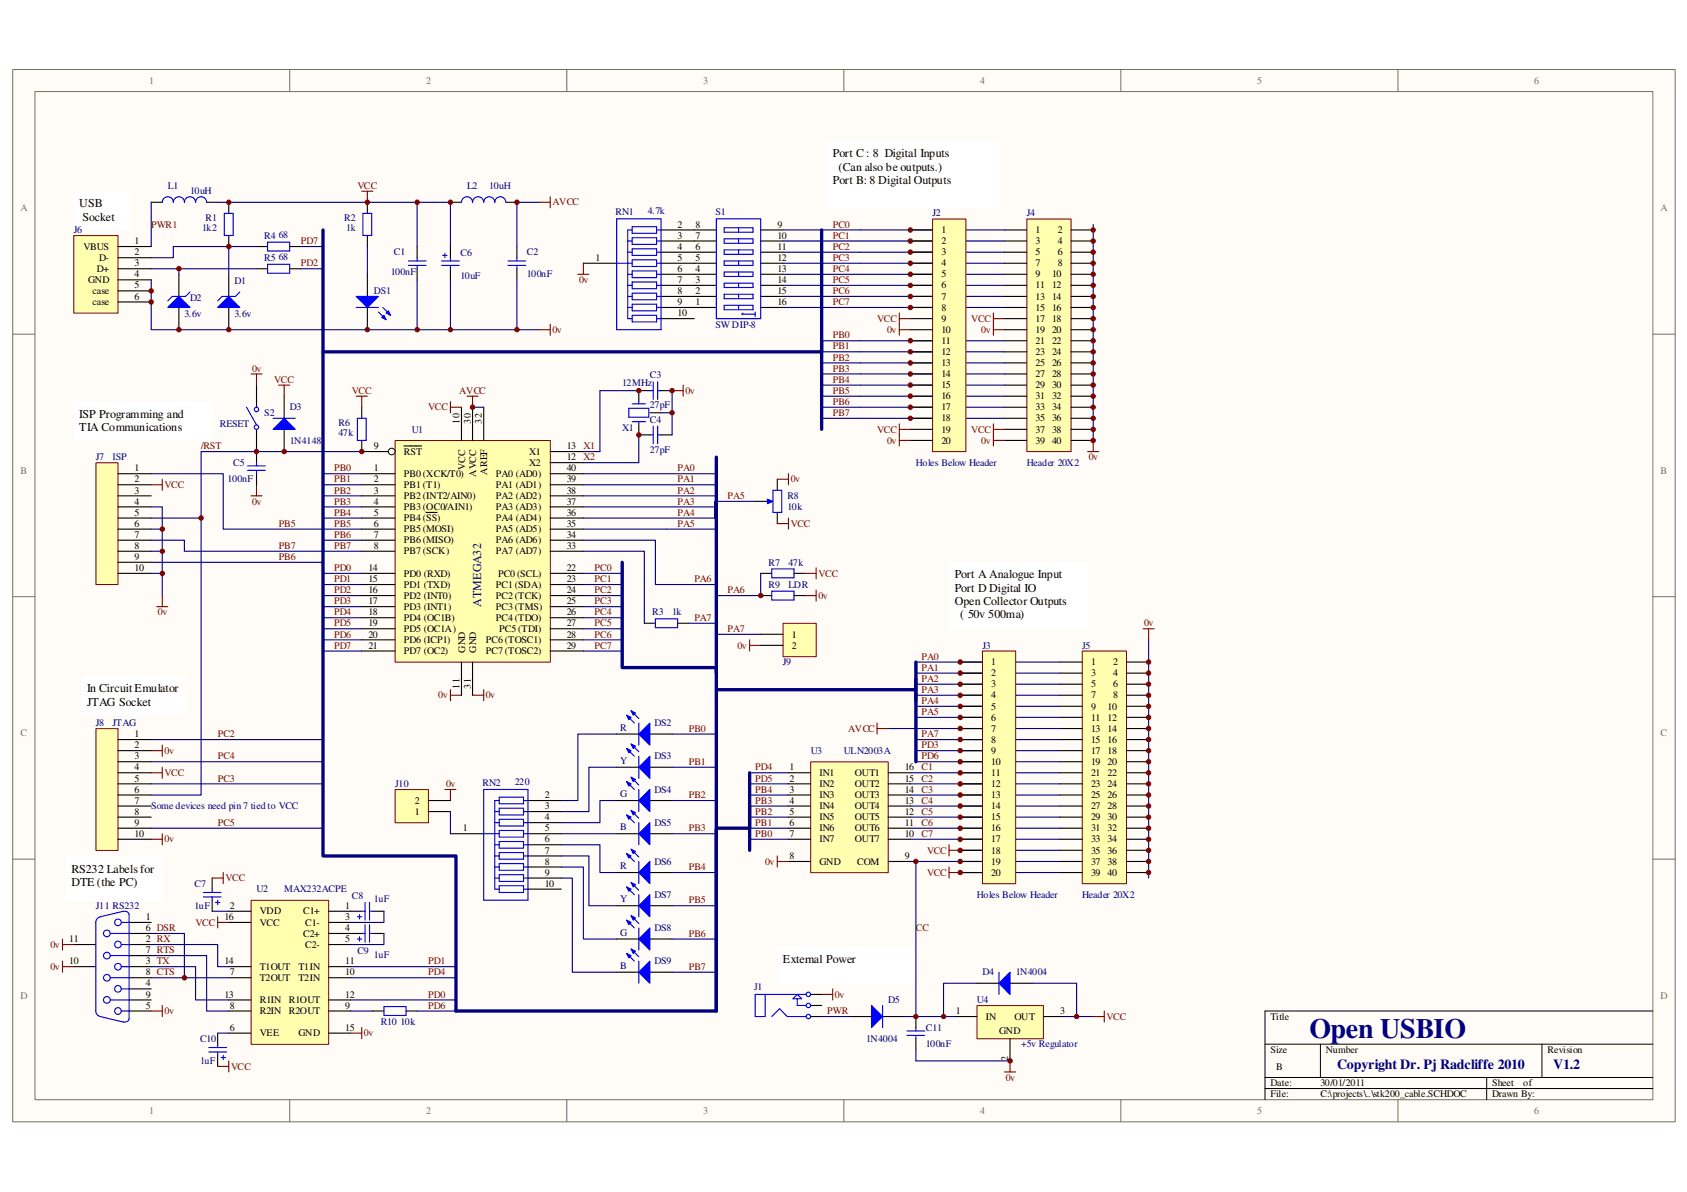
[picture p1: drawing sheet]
<svg xmlns="http://www.w3.org/2000/svg" width="297mm" height="210mm" viewBox="0 0 297 210" stroke-linecap="round" stroke-linejoin="round" font-family="sans-serif">
<defs><g id="words">
<text font-size="4.9" fill="#000080" x="230.5" y="182.9">Open USBIO</text>
<g font-size="2.5" fill="#000080">
<text x="235.4" y="188.2">Copyright Dr. Pj Radcliffe 2010</text>
<text x="273.5" y="188.2">V1.2</text>
</g>
<g font-size="2.1">
<text x="146.6" y="27.7">Port C : 8 Digital Inputs</text>
<text x="146.6" y="32.4">Port B: 8 Digital Outputs</text>
<text x="147.6" y="30.1">(Can also be outputs.)</text>
<text x="13.9" y="36.5">USB</text>
<text x="14.5" y="38.8">Socket</text>
<text x="13.9" y="73.6">ISP Programming and</text>
<text x="13.9" y="75.9">TIA Communications</text>
<text x="168.1" y="101.9">Port A Analogue Input</text>
<text x="168.1" y="104.2">Port D Digital IO</text>
<text x="168.1" y="106.5">Open Collector Outputs</text>
<text x="169.1" y="108.9">( 50v 500ma)</text>
<text x="15.3" y="121.9">In Circuit Emulator</text>
<text x="15.3" y="124.3">JTAG Socket</text>
<text x="12.6" y="153.7">RS232 Labels for</text>
<text x="12.6" y="156.1">DTE (the PC)</text>
<text x="137.9" y="169.5">External Power</text>
</g>
<text font-size="2.1" fill="#000080" x="84.7" y="106.8" transform="rotate(-90 84.7 106.8)">ATMEGA32</text>
<g font-size="1.8" fill="#706f64">
<text x="26.2" y="14.7">1</text>
<text x="75" y="14.7">2</text>
<text x="123.8" y="14.7">3</text>
<text x="172.6" y="14.7">4</text>
<text x="221.4" y="14.7">5</text>
<text x="270.1" y="14.7">6</text>
<text x="3.6" y="37.1">A</text>
<text x="292.4" y="37.1">A</text>
<text x="3.6" y="83.4">B</text>
<text x="292.4" y="83.4">B</text>
<text x="3.6" y="129.6">C</text>
<text x="292.4" y="129.6">C</text>
<text x="3.6" y="175.9">D</text>
<text x="292.4" y="175.9">D</text>
<text x="26.2" y="196.2">1</text>
<text x="75" y="196.2">2</text>
<text x="123.8" y="196.2">3</text>
<text x="172.6" y="196.2">4</text>
<text x="221.4" y="196.2">5</text>
<text x="270.1" y="196.2">6</text>
</g>
<g font-size="1.8" fill="#000080">
<text x="29.6" y="33.3">L1</text>
<text x="33.5" y="34.2">10uH</text>
<text x="82.3" y="33.3">L2</text>
<text x="86.1" y="33.3">10uH</text>
<text x="13" y="41.1">J6</text>
<text x="35.6" y="40.7">1k2</text>
<text x="36.2" y="38.9">R1</text>
<text x="49.1" y="41.8">68</text>
<text x="60.6" y="38.9">R2</text>
<text x="61" y="40.7">1k</text>
<text x="108.4" y="37.9">RN1</text>
<text x="114" y="37.7">4.7k</text>
<text x="126" y="37.9">S1</text>
<text x="164.2" y="38.1">J2</text>
<text x="180.8" y="38.1">J4</text>
<text x="46.5" y="42">R4</text>
<text x="46.5" y="45.9">R5</text>
<text x="49.1" y="45.7">68</text>
<text x="69.4" y="45">C1</text>
<text x="81.1" y="45.1">C6</text>
<text x="92.8" y="45">C2</text>
<text x="33.5" y="53">D2</text>
<text x="41.3" y="50">D1</text>
<text x="65.8" y="51.8">DS1</text>
<text x="68.8" y="48.5">100nF</text>
<text x="81.1" y="49.1">10uF</text>
<text x="92.8" y="48.9">100nF</text>
<text x="32.5" y="55.9">3.6v</text>
<text x="41.3" y="55.9">3.6v</text>
<text x="126" y="57.8">SW DIP-8</text>
<text x="109.6" y="68">12MHz</text>
<text x="114.4" y="71.9">27pF</text>
<text x="114.4" y="66.6">C3</text>
<text x="38.7" y="75.2">RESET</text>
<text x="46.5" y="73.2">S2</text>
<text x="51" y="72.3">D3</text>
<text x="59.6" y="76.8">47k</text>
<text x="59.6" y="75">R6</text>
<text x="72.5" y="76.2">U1</text>
<text x="109.6" y="76">X1</text>
<text x="114.4" y="74.4">C4</text>
<text x="16.9" y="81">J7</text>
<text x="19.8" y="81">ISP</text>
<text x="41.1" y="82">C5</text>
<text x="51" y="78.1">1N4148</text>
<text x="114.4" y="79.7">27pF</text>
<text x="161.3" y="82">Holes Below Header</text>
<text x="180.8" y="82">Header 20X2</text>
<text x="40.1" y="84.9">100nF</text>
<text x="138.6" y="89.8">10k</text>
<text x="138.6" y="87.9">R8</text>
<text x="135.3" y="99.6">R7</text>
<text x="138.8" y="99.6">47k</text>
<text x="135.3" y="103.5">R9</text>
<text x="138.8" y="103.5">LDR</text>
<text x="114.8" y="108.4">R3</text>
<text x="118.3" y="108.4">1k</text>
<text x="137.9" y="117.1">J9</text>
<text x="173" y="114.2">J3</text>
<text x="190.5" y="114.2">J5</text>
<text x="16.9" y="127.9">J8</text>
<text x="19.8" y="127.9">JTAG</text>
<text x="109.2" y="128.7">R</text>
<text x="115.2" y="127.9">DS2</text>
<text x="109.2" y="134.5">Y</text>
<text x="115.2" y="133.7">DS3</text>
<text x="142.7" y="132.7">U3</text>
<text x="148.6" y="132.7">ULN2003A</text>
<text x="26.6" y="142.5">Some devices need pin 7 tied to VCC</text>
<text x="69.6" y="138.6">J10</text>
<text x="85" y="138.4">RN2</text>
<text x="90.6" y="138.2">220</text>
<text x="109.2" y="140.4">G</text>
<text x="115.2" y="139.6">DS4</text>
<text x="109.2" y="146.2">B</text>
<text x="115.2" y="145.4">DS5</text>
<text x="109.2" y="153">R</text>
<text x="115.2" y="152.3">DS6</text>
<text x="16.9" y="160.1">J11 RS232</text>
<text x="34.2" y="160.1">1uF</text>
<text x="34.2" y="156.1">C7</text>
<text x="45.2" y="157.1">U2</text>
<text x="50.1" y="157.1">MAX232ACPE</text>
<text x="62" y="158.3">C8</text>
<text x="65.8" y="158.9">1uF</text>
<text x="109.2" y="158.9">Y</text>
<text x="115.2" y="158.1">DS7</text>
<text x="172" y="158.1">Holes Below Header</text>
<text x="190.5" y="158.1">Header 20X2</text>
<text x="109.2" y="164.7">G</text>
<text x="115.2" y="164">DS8</text>
<text x="62.9" y="168.1">C9</text>
<text x="65.8" y="168.6">1uF</text>
<text x="109.2" y="170.6">B</text>
<text x="115.2" y="169.8">DS9</text>
<text x="173" y="171.8">D4</text>
<text x="178.8" y="171.8">1N4004</text>
<text x="132.8" y="174.3">J1</text>
<text x="156.4" y="176.6">D5</text>
<text x="172" y="176.6">U4</text>
<text x="35.2" y="183.5">C10</text>
<text x="67" y="180.5">R10</text>
<text x="70.5" y="180.5">10k</text>
<text x="152.5" y="183.5">1N4004</text>
<text x="163" y="184.4">100nF</text>
<text x="163" y="181.5">C11</text>
<text x="179.8" y="184.4">+5v Regulator</text>
<text x="35.2" y="187.4">1uF</text>
</g>
<g font-size="1.8" fill="#800000">
<text x="62.9" y="33.3">VCC</text>
<text x="26.6" y="40.1">PWR1</text>
<text x="97.3" y="36.2">AVCC</text>
<text x="146.6" y="40.1">PC0</text>
<text x="53" y="43">PD7</text>
<text x="53" y="46.9">PD2</text>
<text x="146.6" y="42">PC1</text>
<text x="146.6" y="44">PC2</text>
<text x="146.6" y="45.9">PC3</text>
<text x="146.6" y="47.9">PC4</text>
<text x="102" y="49.8">0v</text>
<text x="146.6" y="49.8">PC5</text>
<text x="146.6" y="51.8">PC6</text>
<text x="146.6" y="53.7">PC7</text>
<text x="97.3" y="58.6">0v</text>
<text x="146.6" y="59.6">PB0</text>
<text x="154.4" y="56.7">VCC</text>
<text x="156.2" y="58.6">0v</text>
<text x="171" y="56.7">VCC</text>
<text x="172.8" y="58.6">0v</text>
<text x="44.4" y="65.4">0v</text>
<text x="146.6" y="61.5">PB1</text>
<text x="146.6" y="63.5">PB2</text>
<text x="146.6" y="65.4">PB3</text>
<text x="48.3" y="67.4">VCC</text>
<text x="62" y="69.3">VCC</text>
<text x="80.9" y="69.3">AVCC</text>
<text x="120.7" y="69.3">0v</text>
<text x="146.6" y="67.4">PB4</text>
<text x="146.6" y="69.3">PB5</text>
<text x="146.6" y="71.3">PB6</text>
<text x="75.4" y="72.3">VCC</text>
<text x="146.6" y="73.2">PB7</text>
<text x="154.4" y="76.2">VCC</text>
<text x="171" y="76.2">VCC</text>
<text x="35.4" y="79.1">/RST</text>
<text x="58.8" y="83">PB0</text>
<text x="102.7" y="79.1">X1</text>
<text x="102.7" y="81">X2</text>
<text x="119.3" y="83">PA0</text>
<text x="156.2" y="78.1">0v</text>
<text x="172.8" y="78.1">0v</text>
<text x="191.7" y="81">0v</text>
<text x="29" y="85.9">VCC</text>
<text x="44.4" y="88.9">0v</text>
<text x="58.8" y="84.9">PB1</text>
<text x="58.8" y="86.9">PB2</text>
<text x="58.8" y="88.9">PB3</text>
<text x="119.3" y="84.9">PA1</text>
<text x="119.3" y="86.9">PA2</text>
<text x="119.3" y="88.9">PA3</text>
<text x="128.1" y="87.9">PA5</text>
<text x="139.2" y="84.9">0v</text>
<text x="49.1" y="92.8">PB5</text>
<text x="58.8" y="90.8">PB4</text>
<text x="58.8" y="92.8">PB5</text>
<text x="58.8" y="94.7">PB6</text>
<text x="119.3" y="90.8">PA4</text>
<text x="119.3" y="92.8">PA5</text>
<text x="139.2" y="92.8">VCC</text>
<text x="49.1" y="98.6">PB6</text>
<text x="49.1" y="96.6">PB7</text>
<text x="58.8" y="96.6">PB7</text>
<text x="58.8" y="100.6">PD0</text>
<text x="104.7" y="100.6">PC0</text>
<text x="144.1" y="101.5">VCC</text>
<text x="58.8" y="102.5">PD1</text>
<text x="58.8" y="104.5">PD2</text>
<text x="58.8" y="106.4">PD3</text>
<text x="104.7" y="102.5">PC1</text>
<text x="104.7" y="104.5">PC2</text>
<text x="104.7" y="106.4">PC3</text>
<text x="122.3" y="102.5">PA6</text>
<text x="128.1" y="104.5">PA6</text>
<text x="144.1" y="105.4">0v</text>
<text x="27.8" y="108.4">0v</text>
<text x="58.8" y="108.4">PD4</text>
<text x="58.8" y="110.3">PD5</text>
<text x="58.8" y="112.3">PD6</text>
<text x="104.7" y="108.4">PC4</text>
<text x="104.7" y="110.3">PC5</text>
<text x="104.7" y="112.3">PC6</text>
<text x="122.3" y="109.3">PA7</text>
<text x="128.1" y="111.3">PA7</text>
<text x="201.5" y="110.3">0v</text>
<text x="58.8" y="114.2">PD7</text>
<text x="104.7" y="114.2">PC7</text>
<text x="129.9" y="114.2">0v</text>
<text x="162.2" y="116.2">PA0</text>
<text x="162.2" y="118.1">PA1</text>
<text x="77.2" y="123">0v</text>
<text x="85.6" y="123">0v</text>
<text x="162.2" y="125.9">PA5</text>
<text x="162.2" y="120.1">PA2</text>
<text x="162.2" y="122">PA3</text>
<text x="162.2" y="124">PA4</text>
<text x="38.4" y="129.8">PC2</text>
<text x="121.3" y="128.8">PB0</text>
<text x="149.4" y="128.8">AVCC</text>
<text x="162.2" y="129.8">PA7</text>
<text x="162.2" y="131.8">PD3</text>
<text x="29" y="136.7">VCC</text>
<text x="29" y="132.7">0v</text>
<text x="38.4" y="133.7">PC4</text>
<text x="38.4" y="137.6">PC3</text>
<text x="121.3" y="134.7">PB1</text>
<text x="133" y="135.7">PD4</text>
<text x="133" y="137.6">PD5</text>
<text x="162.2" y="133.7">PD6</text>
<text x="162.2" y="135.7">C1</text>
<text x="162.2" y="137.6">C2</text>
<text x="78.5" y="138.6">0v</text>
<text x="121.3" y="140.5">PB2</text>
<text x="133" y="139.6">PB4</text>
<text x="133" y="141.5">PB3</text>
<text x="133" y="143.5">PB2</text>
<text x="162.2" y="139.6">C3</text>
<text x="162.2" y="141.5">C4</text>
<text x="162.2" y="143.5">C5</text>
<text x="29" y="148.4">0v</text>
<text x="38.4" y="145.4">PC5</text>
<text x="121.3" y="146.4">PB3</text>
<text x="133" y="145.4">PB1</text>
<text x="133" y="147.4">PB0</text>
<text x="162.2" y="145.4">C6</text>
<text x="162.2" y="147.4">C7</text>
<text x="39.7" y="155.2">VCC</text>
<text x="121.3" y="153.2">PB4</text>
<text x="134.7" y="152.3">0v</text>
<text x="163.2" y="150.3">VCC</text>
<text x="163.2" y="154.2">VCC</text>
<text x="121.3" y="159.1">PB5</text>
<text x="8.9" y="166.9">0v</text>
<text x="34.4" y="163">VCC</text>
<text x="121.3" y="164.9">PB6</text>
<text x="161.3" y="164">CC</text>
<text x="8.9" y="170.8">0v</text>
<text x="75.4" y="169.8">PD1</text>
<text x="75.4" y="171.8">PD4</text>
<text x="121.3" y="170.8">PB7</text>
<text x="29" y="178.6">0v</text>
<text x="75.4" y="175.7">PD0</text>
<text x="75.4" y="177.6">PD6</text>
<text x="145.7" y="178.6">PWR</text>
<text x="147" y="175.7">0v</text>
<text x="194.8" y="179.6">VCC</text>
<text x="64.1" y="182.5">0v</text>
<text x="40.7" y="188.3">VCC</text>
<text x="177.1" y="190.3">0v</text>
</g>
<g font-size="1.8">
<text x="119.3" y="40.1">2</text>
<text x="122.4" y="40.1">8</text>
<text x="136.9" y="40.1">9</text>
<text x="165.8" y="41.1">1</text>
<text x="182.3" y="41.1">1</text>
<text x="186.2" y="41.1">2</text>
<text x="14.7" y="44">VBUS</text>
<text x="17.1" y="47.9">D+</text>
<text x="17.5" y="45.9">D-</text>
<text x="23.7" y="43">1</text>
<text x="23.7" y="46.9">3</text>
<text x="23.7" y="45">2</text>
<text x="104.9" y="45.9">1</text>
<text x="119.3" y="42">3</text>
<text x="119.3" y="44">4</text>
<text x="119.3" y="45.9">5</text>
<text x="119.3" y="47.9">6</text>
<text x="122.4" y="47.9">4</text>
<text x="122.4" y="45.9">5</text>
<text x="122.4" y="44">6</text>
<text x="122.4" y="42">7</text>
<text x="136.9" y="47.9">13</text>
<text x="136.9" y="45.9">12</text>
<text x="136.9" y="44">11</text>
<text x="136.9" y="42">10</text>
<text x="165.8" y="43">2</text>
<text x="165.8" y="45">3</text>
<text x="165.8" y="46.9">4</text>
<text x="182.3" y="43">3</text>
<text x="182.3" y="45">5</text>
<text x="182.3" y="46.9">7</text>
<text x="186.2" y="43">4</text>
<text x="186.2" y="45">6</text>
<text x="186.2" y="46.9">8</text>
<text x="15.5" y="49.8">GND</text>
<text x="16.3" y="51.8">case</text>
<text x="16.3" y="53.7">case</text>
<text x="23.7" y="48.9">4</text>
<text x="23.7" y="50.8">5</text>
<text x="23.7" y="52.8">6</text>
<text x="119.3" y="49.8">7</text>
<text x="119.3" y="51.8">8</text>
<text x="119.3" y="53.7">9</text>
<text x="122.4" y="53.7">1</text>
<text x="122.4" y="51.8">2</text>
<text x="122.4" y="49.8">3</text>
<text x="136.9" y="53.7">16</text>
<text x="136.9" y="51.8">15</text>
<text x="136.9" y="49.8">14</text>
<text x="165.8" y="48.9">5</text>
<text x="165.8" y="50.8">6</text>
<text x="165.8" y="52.8">7</text>
<text x="182.3" y="48.9">9</text>
<text x="182.3" y="50.8">11</text>
<text x="182.3" y="52.8">13</text>
<text x="185.3" y="48.9">10</text>
<text x="185.3" y="50.8">12</text>
<text x="185.3" y="52.8">14</text>
<text x="119.3" y="55.7">10</text>
<text x="165.8" y="54.7">8</text>
<text x="165.8" y="56.7">9</text>
<text x="165.8" y="58.6">10</text>
<text x="182.3" y="54.7">15</text>
<text x="182.3" y="56.7">17</text>
<text x="182.3" y="58.6">19</text>
<text x="185.3" y="54.7">16</text>
<text x="185.3" y="56.7">18</text>
<text x="185.3" y="58.6">20</text>
<text x="165.8" y="60.6">11</text>
<text x="165.8" y="62.5">12</text>
<text x="165.8" y="64.5">13</text>
<text x="182.3" y="60.6">21</text>
<text x="182.3" y="62.5">23</text>
<text x="182.3" y="64.5">25</text>
<text x="185.3" y="60.6">22</text>
<text x="185.3" y="62.5">24</text>
<text x="185.3" y="64.5">26</text>
<text x="165.8" y="66.4">14</text>
<text x="165.8" y="68.4">15</text>
<text x="165.8" y="70.3">16</text>
<text x="182.3" y="66.4">27</text>
<text x="182.3" y="68.4">29</text>
<text x="182.3" y="70.3">31</text>
<text x="185.3" y="66.4">28</text>
<text x="185.3" y="68.4">30</text>
<text x="185.3" y="70.3">32</text>
<text x="80.9" y="74.7" transform="rotate(-90 80.9 74.7)">10</text>
<text x="82.9" y="74.7" transform="rotate(-90 82.9 74.7)">30</text>
<text x="84.8" y="74.7" transform="rotate(-90 84.8 74.7)">32</text>
<text x="165.8" y="72.3">17</text>
<text x="165.8" y="74.2">18</text>
<text x="165.8" y="76.2">19</text>
<text x="182.3" y="72.3">33</text>
<text x="182.3" y="74.2">35</text>
<text x="182.3" y="76.2">37</text>
<text x="185.3" y="72.3">34</text>
<text x="185.3" y="74.2">36</text>
<text x="185.3" y="76.2">38</text>
<text x="23.7" y="83">1</text>
<text x="65.8" y="79.1">9</text>
<text x="65.8" y="83">1</text>
<text x="71.1" y="80.1">RST</text>
<text x="71.1" y="84">PB0 (XCK/T0)</text>
<text x="81.9" y="82.8" transform="rotate(-90 81.9 82.8)">VCC</text>
<text x="85.8" y="83.6" transform="rotate(-90 85.8 83.6)">AREF</text>
<text x="87.3" y="84">PA0 (AD0)</text>
<text x="93.2" y="82">X2</text>
<text x="93.2" y="80.1">X1</text>
<text x="99.8" y="81">12</text>
<text x="99.8" y="83">40</text>
<text x="99.8" y="79.1">13</text>
<text x="165.8" y="78.1">20</text>
<text x="182.3" y="78.1">39</text>
<text x="185.3" y="78.1">40</text>
<text x="23.7" y="84.9">2</text>
<text x="23.7" y="86.9">3</text>
<text x="23.7" y="88.9">4</text>
<text x="65.8" y="84.9">2</text>
<text x="65.8" y="86.9">3</text>
<text x="65.8" y="88.9">4</text>
<text x="71.1" y="85.9">PB1 (T1)</text>
<text x="71.1" y="87.9">PB2 (INT2/AIN0)</text>
<text x="71.1" y="89.8">PB3 (OC0/AIN1)</text>
<text x="83.9" y="84" transform="rotate(-90 83.9 84)">AVCC</text>
<text x="87.3" y="85.9">PA1 (AD1)</text>
<text x="87.3" y="87.9">PA2 (AD2)</text>
<text x="87.3" y="89.8">PA3 (AD3)</text>
<text x="99.8" y="84.9">39</text>
<text x="99.8" y="86.9">38</text>
<text x="99.8" y="88.9">37</text>
<text x="23.7" y="90.8">5</text>
<text x="23.7" y="92.8">6</text>
<text x="23.7" y="94.7">7</text>
<text x="65.8" y="90.8">5</text>
<text x="65.8" y="92.8">6</text>
<text x="65.8" y="94.7">7</text>
<text x="71.1" y="91.8">PB4 (SS)</text>
<text x="71.1" y="93.7">PB5 (MOSI)</text>
<text x="71.1" y="95.7">PB6 (MISO)</text>
<text x="87.3" y="91.8">PA4 (AD4)</text>
<text x="87.3" y="93.7">PA5 (AD5)</text>
<text x="87.3" y="95.7">PA6 (AD6)</text>
<text x="99.8" y="90.8">36</text>
<text x="99.8" y="92.8">35</text>
<text x="99.8" y="94.7">34</text>
<text x="23.7" y="96.6">8</text>
<text x="23.7" y="98.6">9</text>
<text x="23.7" y="100.6">10</text>
<text x="64.9" y="100.6">14</text>
<text x="65.8" y="96.6">8</text>
<text x="71.1" y="97.6">PB7 (SCK)</text>
<text x="71.1" y="101.5">PD0 (RXD)</text>
<text x="87.3" y="97.6">PA7 (AD7)</text>
<text x="87.7" y="101.5">PC0 (SCL)</text>
<text x="99.8" y="96.6">33</text>
<text x="99.8" y="100.6">22</text>
<text x="64.9" y="102.5">15</text>
<text x="64.9" y="104.5">16</text>
<text x="64.9" y="106.4">17</text>
<text x="71.1" y="103.5">PD1 (TXD)</text>
<text x="71.1" y="105.4">PD2 (INT0)</text>
<text x="71.1" y="107.4">PD3 (INT1)</text>
<text x="87.3" y="103.5">PC1 (SDA)</text>
<text x="87.3" y="105.4">PC2 (TCK)</text>
<text x="87.3" y="107.4">PC3 (TMS)</text>
<text x="99.8" y="102.5">23</text>
<text x="99.8" y="104.5">24</text>
<text x="99.8" y="106.4">25</text>
<text x="64.9" y="108.4">18</text>
<text x="64.9" y="110.3">19</text>
<text x="64.9" y="112.3">20</text>
<text x="71.1" y="109.3">PD4 (OC1B)</text>
<text x="71.1" y="111.3">PD5 (OC1A)</text>
<text x="71.1" y="113.2">PD6 (ICP1)</text>
<text x="85.6" y="113.2">PC6 (TOSC1)</text>
<text x="87.3" y="109.3">PC4 (TDO)</text>
<text x="87.9" y="111.3">PC5 (TDI)</text>
<text x="99.8" y="108.4">26</text>
<text x="99.8" y="110.3">27</text>
<text x="99.8" y="112.3">28</text>
<text x="139.4" y="112.3">1</text>
<text x="64.9" y="114.2">21</text>
<text x="71.1" y="115.2">PD7 (OC2)</text>
<text x="81.9" y="115" transform="rotate(-90 81.9 115)">GND</text>
<text x="83.9" y="115" transform="rotate(-90 83.9 115)">GND</text>
<text x="85.6" y="115.2">PC7 (TOSC2)</text>
<text x="99.8" y="114.2">29</text>
<text x="139.4" y="114.2">2</text>
<text x="174.5" y="117.1">1</text>
<text x="174.5" y="119.1">2</text>
<text x="192.1" y="117.1">1</text>
<text x="192.1" y="119.1">3</text>
<text x="196" y="117.1">2</text>
<text x="196" y="119.1">4</text>
<text x="80.9" y="121.3" transform="rotate(-90 80.9 121.3)">11</text>
<text x="82.9" y="121.3" transform="rotate(-90 82.9 121.3)">31</text>
<text x="174.5" y="121">3</text>
<text x="174.5" y="123">4</text>
<text x="174.5" y="124.9">5</text>
<text x="192.1" y="121">5</text>
<text x="192.1" y="123">7</text>
<text x="192.1" y="124.9">9</text>
<text x="195" y="124.9">10</text>
<text x="196" y="121">6</text>
<text x="196" y="123">8</text>
<text x="23.7" y="129.8">1</text>
<text x="23.7" y="131.8">2</text>
<text x="174.5" y="126.9">6</text>
<text x="174.5" y="128.8">7</text>
<text x="174.5" y="130.8">8</text>
<text x="192.1" y="126.9">11</text>
<text x="192.1" y="128.8">13</text>
<text x="192.1" y="130.8">15</text>
<text x="195" y="126.9">12</text>
<text x="195" y="128.8">14</text>
<text x="195" y="130.8">16</text>
<text x="23.7" y="133.7">3</text>
<text x="23.7" y="135.7">4</text>
<text x="23.7" y="137.6">5</text>
<text x="139" y="135.7">1</text>
<text x="139" y="137.6">2</text>
<text x="144.3" y="136.7">IN1</text>
<text x="150.5" y="136.7">OUT1</text>
<text x="159.3" y="135.7">16</text>
<text x="159.3" y="137.6">15</text>
<text x="174.5" y="132.7">9</text>
<text x="174.5" y="134.7">10</text>
<text x="174.5" y="136.7">11</text>
<text x="192.1" y="132.7">17</text>
<text x="192.1" y="134.7">19</text>
<text x="192.1" y="136.7">21</text>
<text x="195" y="132.7">18</text>
<text x="195" y="134.7">20</text>
<text x="195" y="136.7">22</text>
<text x="23.7" y="139.6">6</text>
<text x="23.7" y="141.5">7</text>
<text x="23.7" y="143.5">8</text>
<text x="73.1" y="143.5">1</text>
<text x="73.1" y="141.5">2</text>
<text x="95.9" y="140.5">2</text>
<text x="95.9" y="142.5">3</text>
<text x="139" y="139.6">3</text>
<text x="139" y="141.5">4</text>
<text x="139" y="143.5">5</text>
<text x="144.3" y="138.6">IN2</text>
<text x="144.3" y="140.5">IN3</text>
<text x="144.3" y="142.5">IN4</text>
<text x="150.5" y="140.5">OUT3</text>
<text x="150.5" y="142.5">OUT4</text>
<text x="150.5" y="138.6">OUT2</text>
<text x="159.3" y="139.6">14</text>
<text x="159.3" y="141.5">13</text>
<text x="159.3" y="143.5">12</text>
<text x="174.5" y="138.6">12</text>
<text x="174.5" y="140.5">13</text>
<text x="174.5" y="142.5">14</text>
<text x="192.1" y="138.6">23</text>
<text x="192.1" y="140.5">25</text>
<text x="192.1" y="142.5">27</text>
<text x="195" y="138.6">24</text>
<text x="195" y="140.5">26</text>
<text x="195" y="142.5">28</text>
<text x="23.7" y="145.4">9</text>
<text x="23.7" y="147.4">10</text>
<text x="81.5" y="146.4">1</text>
<text x="95.9" y="144.4">4</text>
<text x="95.9" y="146.4">5</text>
<text x="95.9" y="148.4">6</text>
<text x="139" y="145.4">6</text>
<text x="139" y="147.4">7</text>
<text x="144.3" y="144.4">IN5</text>
<text x="144.3" y="146.4">IN6</text>
<text x="144.3" y="148.4">IN7</text>
<text x="150.5" y="144.4">OUT5</text>
<text x="150.5" y="146.4">OUT6</text>
<text x="150.5" y="148.4">OUT7</text>
<text x="159.3" y="145.4">11</text>
<text x="159.3" y="147.4">10</text>
<text x="174.5" y="144.4">15</text>
<text x="174.5" y="146.4">16</text>
<text x="174.5" y="148.4">17</text>
<text x="192.1" y="144.4">29</text>
<text x="192.1" y="146.4">31</text>
<text x="192.1" y="148.4">33</text>
<text x="195" y="144.4">30</text>
<text x="195" y="146.4">32</text>
<text x="195" y="148.4">34</text>
<text x="95.9" y="150.3">7</text>
<text x="95.9" y="152.3">8</text>
<text x="95.9" y="154.2">9</text>
<text x="139" y="151.3">8</text>
<text x="144.3" y="152.3">GND</text>
<text x="150.9" y="152.3">COM</text>
<text x="159.3" y="151.3">9</text>
<text x="174.5" y="150.3">18</text>
<text x="174.5" y="152.3">19</text>
<text x="174.5" y="154.2">20</text>
<text x="192.1" y="150.3">35</text>
<text x="192.1" y="152.3">37</text>
<text x="192.1" y="154.2">39</text>
<text x="195" y="150.3">36</text>
<text x="195" y="152.3">38</text>
<text x="195" y="154.2">40</text>
<text x="40.5" y="160.1">2</text>
<text x="45.8" y="161">VDD</text>
<text x="53.4" y="161">C1+</text>
<text x="60.8" y="160.1">1</text>
<text x="95.9" y="156.1">10</text>
<text x="12.2" y="165.9">11</text>
<text x="25.7" y="162">1</text>
<text x="25.7" y="165.9">2 RX</text>
<text x="25.7" y="164">6 DSR</text>
<text x="25.7" y="167.9">7 RTS</text>
<text x="39.5" y="162">16</text>
<text x="45.8" y="163">VCC</text>
<text x="53.4" y="164.9">C2+</text>
<text x="53.8" y="163">C1-</text>
<text x="53.8" y="166.9">C2-</text>
<text x="60.8" y="164">4</text>
<text x="60.8" y="162">3</text>
<text x="60.8" y="165.9">5</text>
<text x="12.2" y="169.8">10</text>
<text x="25.7" y="169.8">3 TX</text>
<text x="25.7" y="173.7">4</text>
<text x="25.7" y="171.8">8 CTS</text>
<text x="39.5" y="169.8">14</text>
<text x="40.5" y="171.8">7</text>
<text x="45.8" y="172.7">T2OUT</text>
<text x="45.8" y="170.8">T1OUT</text>
<text x="52.6" y="172.7">T2IN</text>
<text x="52.6" y="170.8">T1IN</text>
<text x="60.8" y="171.8">10</text>
<text x="60.8" y="169.8">11</text>
<text x="25.7" y="177.6">5</text>
<text x="25.7" y="175.7">9</text>
<text x="39.5" y="175.7">13</text>
<text x="40.5" y="177.6">8</text>
<text x="45.8" y="178.6">R2IN</text>
<text x="45.8" y="176.6">R1IN</text>
<text x="50.8" y="178.6">R2OUT</text>
<text x="50.8" y="176.6">R1OUT</text>
<text x="60.8" y="177.6">9</text>
<text x="60.8" y="175.7">12</text>
<text x="168.3" y="178.6">1</text>
<text x="173.6" y="179.6">IN</text>
<text x="178.6" y="179.6">OUT</text>
<text x="186.6" y="178.6">3</text>
<text x="223.7" y="179.6">Title</text>
<text x="40.5" y="181.5">6</text>
<text x="45.8" y="182.5">VEE</text>
<text x="52.6" y="182.5">GND</text>
<text x="60.8" y="181.5">15</text>
<text x="175.9" y="182.1">GND</text>
<text x="223.7" y="185.4">Size</text>
<text x="233.5" y="185.4">Number</text>
<text x="272.5" y="185.4">Revision</text>
<text x="177.5" y="186.8" transform="rotate(-90 177.5 186.8)">2</text>
<text x="223.7" y="191.3">Date:</text>
<text x="224.7" y="188.3">B</text>
<text x="232.5" y="191.3">30/01/2011</text>
<text x="262.7" y="191.3">Sheet</text>
<text x="268.2" y="191.3">of</text>
<text x="223.7" y="193.2">File:</text>
<text x="232.5" y="193.2">C:\projects\..\stk200_cable.SCHDOC</text>
<text x="262.7" y="193.2">Drawn By:</text>
</g>
</g></defs>
<path d="M2.3 12.3h292.7v185.2h-292.7z" fill="#fffcf8"/>
<path d="M2.2 12.2h292.8v185.3h-292.8z" fill="none" stroke="#706f64" stroke-width=".18"/>
<path d="M6.2 16.2h284.8v177.5h-284.8z" fill="#fffcf8"/>
<g fill="none" stroke="#706f64" stroke-width=".18">
<path d="M6.2 16.1h284.8v177.6h-284.8zM51 12.2v3.9M99.8 12.2v3.9M148.6 12.2v3.9M197.4 12.2v3.9M246.1 12.2v3.9M2.2 58.8h3.9M291 58.8h3.9M2.2 105.1h3.9M291 105.1h3.9M2.2 151.3h3.9M291 151.3h3.9"/>
<path d="M51 193.6v3.9M99.8 193.6v3.9M148.6 193.6v3.9M197.4 193.6v3.9M246.1 193.6v3.9"/>
</g>
<path d="M291 178h-68.3v15.6M222.7 183.9h68.3M222.7 189.7h68.3M222.7 191.7h68.3M232.5 183.9v5.8M261.8 189.7v3.9M271.5 183.9v5.8" fill="none" stroke="#000" stroke-width=".18"/>
<path d="M169.1 149.7h17.5M169.1 153.6h17.5" fill="none" stroke="#000080" stroke-width=".2"/>
<path d="M16.9 81.5h3.9v21.4h-3.9z" fill="#ffffb0"/>
<path d="M16.9 81.5h3.9v21.4h-3.9z" fill="none" stroke="#800000" stroke-width=".18"/>
<g fill="none" stroke="#000" stroke-width=".2">
<path d="M73.4 43.4v2M73.4 47.3v2M91 43.4v2M91 47.3v2M20.8 83.4h5.8M20.8 85.4h5.8M20.8 87.3h5.8M20.8 89.3h5.8M20.8 91.2h5.8M20.8 93.2h5.8M20.8 95.1h5.8M20.8 97.1h5.8"/>
<path d="M20.8 99h5.8M20.8 101h5.8"/>
</g>
<path d="M26.6 89.3h2v15.6M26.6 95.1h5.9v2h24.4M26.6 93.2h2M26.6 97.1h2M26.6 99h30.3M26.6 101h2" fill="none" stroke="#000080" stroke-width=".2"/>
<path d="M82.2 69.8h2M83.2 69.8v1.9M26.6 85.4h2M28.6 84.4v1.9M27.6 106.8h1.9M28.6 104.9v1.9M79.3 121.5v1.9M79.3 122.4h2" fill="none" stroke="#800000" stroke-width=".2"/>
<path d="M71.9 46h3.1M71.9 46.7h3.1M73.4 45.4v.6M73.4 46.7v.6M89.4 46h3.2M89.4 46.7h3.2M91 45.4v.6M91 46.7v.6" fill="none" stroke="#00f" stroke-width=".2"/>
<path d="M13 70.8h24.4v6.8h-24.4z" fill="#fff"/>
<path d="M13 70.8h24.4v6.8h-24.4z" fill="none" stroke="#fff" stroke-width=".18"/>
<path d="M102.7 85.4h23.4M102.7 89.3h23.4M102.7 91.2h23.4M102.7 93.2h14.7M102.7 87.3h23.4" fill="none" stroke="#000080" stroke-width=".2"/>
<path d="M167.1 99.1h24.4v11.6h-24.4z" fill="#fff"/>
<path d="M167.1 99h24.4v11.7h-24.4z" fill="none" stroke="#fff" stroke-width=".18"/>
<path d="M144.7 40.5h6.8M144.7 42.4h6.8M144.7 44.4h6.8M144.7 46.4h6.8M144.7 48.3h6.8M56.9 91.2h6.8M56.9 89.3h6.8M56.9 87.3h6.8M56.9 85.4h6.8M56.9 83.4h6.8" fill="none" stroke="#000080" stroke-width=".2"/>
<path d="M174.9 55.1v3.9M174.9 58.1h2M174.9 56.1h2" fill="none" stroke="#800000" stroke-width=".2"/>
<path d="M13 33.7h9.7v6.8h-9.7z" fill="#fff"/>
<path d="M13 33.7h9.7v6.8h-9.7z" fill="none" stroke="#fff" stroke-width=".18"/>
<path d="M26.6 35.6h2M36.4 35.6h1.9M40.3 35.6v2M79.3 35.6h2M89.1 35.6h1.9M40.3 41.5v1.9M40.3 48.3v3.9M40.3 54.1v4M45.2 43.4h1.9M45.2 47.3h1.9M51 43.4h2M51 47.3h2" fill="none" stroke="#000" stroke-width=".2"/>
<path d="M28.6 35.6a.97 .97 0 0 1 .9-1 .97 .97 0 0 1 1 1 .98 .98 0 0 1 1-1 .98 .98 0 0 1 1 1 .97 .97 0 0 1 1-1 .97 .97 0 0 1 .9 1 .97 .97 0 0 1 1-1 .97 .97 0 0 1 1 1M39.5 37.6h1.6v3.9h-1.6zM81.3 35.6a.97 .97 0 0 1 .9-1 .97 .97 0 0 1 1 1 .98 .98 0 0 1 1-1 .98 .98 0 0 1 1 1 .97 .97 0 0 1 .9-1 .97 .97 0 0 1 1 1 .97 .97 0 0 1 1-1 .97 .97 0 0 1 1 1M47.1 42.7h3.9v1.5h-3.9zM47.1 46.5h3.9v1.6h-3.9z" fill="none" stroke="#00f" stroke-width=".2"/>
<path d="M26.6 35.6v7.8" fill="none" stroke="#000080" stroke-width=".2"/>
<path d="M38.3 54.1l2-1.9 1.9 1.9z" fill="#00f"/>
<path d="M38.3 54.1l2-1.9 1.9 1.9zM42.2 51.4l-.7 .8h-2.4l-.8 .8" fill="none" stroke="#00f" stroke-width=".2"/>
<path d="M38.3 35.6h38.1M73.4 35.6v7.8M26.6 49.3v8.8h68.3M26.6 47.3h18.6M40.3 43.4v4.9M45.2 43.4h-14.7v2h-3.9M53 47.3h3.9M53 43.4h3.9M73.4 49.3v8.8M56.9 93.2h6.8M56.9 95.1h6.8" fill="none" stroke="#000080" stroke-width=".2"/>
<circle cx="28.6" cy="93.2" r=".39" fill="#800000"/>
<circle cx="28.6" cy="93.2" r=".39" fill="none" stroke="#800000" stroke-width=".18"/>
<circle cx="28.6" cy="97.1" r=".39" fill="#800000"/>
<circle cx="28.6" cy="97.1" r=".39" fill="none" stroke="#800000" stroke-width=".18"/>
<circle cx="28.6" cy="101" r=".39" fill="#800000"/>
<circle cx="28.6" cy="101" r=".39" fill="none" stroke="#800000" stroke-width=".18"/>
<path d="M79.3 43.4v2M79.3 47.3v2M108.6 129.3h3.9M114.4 129.3h3.9" fill="none" stroke="#000" stroke-width=".2"/>
<path d="M77.7 46h3.2M77.7 46.7h3.2M77.9 45h.8M78.3 44.6v.8M79.3 45.4v.6M79.3 46.7v.6" fill="none" stroke="#00f" stroke-width=".2"/>
<path d="M76.4 35.6h2.9v7.8M94.9 35.6h-3.9v7.8M79.3 49.3v8.8M91 49.3v8.8" fill="none" stroke="#000080" stroke-width=".2"/>
<path d="M63.7 33.7h2M64.7 33.7v1.9M94.9 35.6h2M96.9 34.6v2M94.9 58.1h2M96.9 57.1v1.9" fill="none" stroke="#800000" stroke-width=".2"/>
<path d="M112.5 129.3l1.9-2v3.9z" fill="#00f"/>
<path d="M110.3 125.9l1.4 1.4M111.1 125.2l1.4 1.3M112.5 129.3l1.9-2v3.9z" fill="none" stroke="#00f" stroke-width=".2"/>
<path d="M110.3 125.9l.8 .4-.4 .4z" fill="#00f"/>
<path d="M110.3 125.9l.8 .4-.4 .4z" fill="none" stroke="#00f" stroke-width=".2"/>
<path d="M111.1 125.2l.8 .4-.4 .3z" fill="#00f"/>
<path d="M111.1 125.2l.8 .4-.4 .3zM112.5 127.3v3.9" fill="none" stroke="#00f" stroke-width=".2"/>
<path d="M69.6 77.6h27.3v39h-27.3z" fill="#ffffb0"/>
<path d="M69.6 77.6h27.3v39h-27.3z" fill="none" stroke="#800000" stroke-width=".18"/>
<path d="M63.7 79.5h5.9M83.2 71.7v5.9M81.3 116.6v5.8" fill="none" stroke="#000" stroke-width=".2"/>
<circle cx="69" cy="79.5" r=".59" fill="#fffcf8"/>
<circle cx="69" cy="79.5" r=".59" fill="none" stroke="#000" stroke-width=".18"/>
<g fill="none" stroke="#000" stroke-width=".2">
<path d="M71.1 78.5h3.1M81.3 71.7v5.9M85.2 71.7v5.9M96.9 79.5h5.8M112.5 74.6v2h1.9M114.4 68.8h-1.9v1.9M114.4 72.7h2M116.4 68.8h1.9M116.4 76.6h1.9M63.7 83.4h5.9M63.7 85.4h5.9M63.7 87.3h5.9"/>
<path d="M63.7 89.3h5.9M63.7 91.2h5.9M63.7 93.2h5.9M63.7 95.1h5.9M63.7 97.1h5.9M75 90.2h2M96.9 81.5h5.8M96.9 83.4h5.8M96.9 85.4h5.8M96.9 87.3h5.8M96.9 89.3h5.8M96.9 91.2h5.8"/>
<path d="M96.9 93.2h5.8M96.9 95.1h5.8M96.9 97.1h5.8M63.7 101h5.9M63.7 102.9h5.9M63.7 104.9h5.9M63.7 106.8h5.9M63.7 108.8h5.9M63.7 110.7h5.9M63.7 112.7h5.9M63.7 114.6h5.9M83.2 116.6v5.8"/>
<path d="M96.9 101h5.8M96.9 102.9h5.8M96.9 104.9h5.8M96.9 106.8h5.8M96.9 108.8h5.8M96.9 110.7h5.8M96.9 112.7h5.8M96.9 114.6h5.8"/>
</g>
<g fill="none" stroke="#000080" stroke-width=".2">
<path d="M144.7 50.2h6.8M144.7 52.2h6.8M144.7 54.1h6.8M116.4 72.7h1.9M118.3 68.8v7.8M56.9 97.1h6.8M56.9 101h6.8M56.9 102.9h6.8M56.9 104.9h6.8M56.9 106.8h6.8M56.9 108.8h6.8M56.9 110.7h6.8"/>
<path d="M56.9 112.7h6.8M56.9 114.6h6.8"/>
</g>
<path d="M79.3 70.7v2M79.3 71.7h2M118.3 68.8h2M120.3 67.8v2M83.2 122.4h2M85.2 121.5v1.9" fill="none" stroke="#800000" stroke-width=".2"/>
<g fill="none" stroke="#00f" stroke-width=".2">
<path d="M110.7 71.9h3.5v1.6h-3.5zM111.3 74.3h2.3M111.3 71.1h2.3M112.5 70.7v.4M112.5 74.3v.3M114.4 68.8h.6M114.4 76.6h.6M115 67.2v3.1M115 75v3.1M115.8 67.2v3.1M115.8 75v3.1M115.8 68.8h.6"/>
<path d="M115.8 76.6h.6"/>
</g>
<path d="M13 41.5h7.8v13.6h-7.8z" fill="#ffffb0"/>
<path d="M13 41.5h7.8v13.6h-7.8z" fill="none" stroke="#800000" stroke-width=".18"/>
<g fill="none" stroke="#000" stroke-width=".2">
<path d="M20.8 43.4h5.8M20.8 45.4h5.8M20.8 47.3h5.8M20.8 49.3h5.8M20.8 51.2h5.8M20.8 53.2h5.8M122.2 54.1h3.9M122.2 52.2h3.9M122.2 50.2h3.9M122.2 48.3h3.9M122.2 46.4h3.9M122.2 44.4h3.9"/>
<path d="M122.2 42.4h3.9M122.2 40.5h3.9M133.9 54.1h4M133.9 52.2h4M133.9 50.2h4M133.9 48.3h4M133.9 46.4h4M133.9 44.4h4M133.9 42.4h4M133.9 40.5h4M63.7 71.7v2M63.7 77.6v1.9"/>
<path d="M108.6 135.1h3.9M114.4 135.1h3.9"/>
</g>
<g fill="none" stroke="#00f" stroke-width=".2">
<path d="M126.1 38.5h7.8v17.6h-7.8zM127.5 53.8h5.1v.7h-5.1zM127.5 40.1h5.1v.8h-5.1zM127.5 42.1h5.1v.7h-5.1zM127.5 44h5.1v.8h-5.1zM127.5 46h5.1v.7h-5.1zM127.5 47.9h5.1v.8h-5.1zM127.5 49.9h5.1v.7h-5.1zM127.5 51.8h5.1v.8h-5.1zM130 40.1v.8M130 42.1v.7M130 44v.8"/>
<path d="M130 46v.7M130 47.9v.8M130 49.9v.7M130 51.8v.8M130 53.8v.7M130.8 55.1l-.2 .2h2.4M133 54.9v.8M62.9 73.7h1.6v3.9h-1.6z"/>
</g>
<path d="M101.7 48.3h2M102.7 46.4v1.9M62.7 69.8h2M63.7 69.8v1.9" fill="none" stroke="#800000" stroke-width=".2"/>
<path d="M137.9 40.5h6.8M137.9 42.4h6.8M137.9 44.4h6.8M137.9 46.4h6.8M137.9 48.3h6.8M137.9 50.2h6.8M137.9 52.2h6.8M137.9 54.1h6.8M63.7 79.5h-28.3v11.7h-8.8M26.6 83.4h12.7v9.8h17.6" fill="none" stroke="#000080" stroke-width=".2"/>
<path d="M112.5 135.1l1.9-1.9v3.9z" fill="#00f"/>
<path d="M110.3 131.8l1.4 1.4M111.1 131l1.4 1.4M112.5 135.1l1.9-1.9v3.9z" fill="none" stroke="#00f" stroke-width=".2"/>
<path d="M110.3 131.8l.8 .4-.4 .4z" fill="#00f"/>
<path d="M110.3 131.8l.8 .4-.4 .4z" fill="none" stroke="#00f" stroke-width=".2"/>
<path d="M111.1 131l.8 .4-.4 .4z" fill="#00f"/>
<path d="M111.1 131l.8 .4-.4 .4zM112.5 133.2v3.9" fill="none" stroke="#00f" stroke-width=".2"/>
<path d="M108.6 141h3.9M114.4 141h3.9" fill="none" stroke="#000" stroke-width=".2"/>
<path d="M112.5 141l1.9-2v3.9z" fill="#00f"/>
<path d="M110.3 137.6l1.4 1.4M111.1 136.9l1.4 1.3M112.5 141l1.9-2v3.9z" fill="none" stroke="#00f" stroke-width=".2"/>
<path d="M110.3 137.6l.8 .4-.4 .4z" fill="#00f"/>
<path d="M110.3 137.6l.8 .4-.4 .4z" fill="none" stroke="#00f" stroke-width=".2"/>
<path d="M111.1 136.9l.8 .4-.4 .3z" fill="#00f"/>
<path d="M111.1 136.9l.8 .4-.4 .3zM112.5 139v3.9" fill="none" stroke="#00f" stroke-width=".2"/>
<path d="M108.6 146.8h3.9M114.4 146.8h3.9" fill="none" stroke="#000" stroke-width=".2"/>
<path d="M114.4 144.9v3.9l-1.9-2z" fill="#00f"/>
<path d="M110.3 143.5l1.4 1.4M111.1 142.7l1.4 1.4M112.5 146.8l1.9-1.9v3.9z" fill="none" stroke="#00f" stroke-width=".2"/>
<path d="M110.3 143.5l.8 .4-.4 .4z" fill="#00f"/>
<path d="M110.3 143.5l.8 .4-.4 .4z" fill="none" stroke="#00f" stroke-width=".2"/>
<path d="M111.1 142.7l.8 .4-.4 .4z" fill="#00f"/>
<path d="M111.1 142.7l.8 .4-.4 .4zM112.5 144.9v3.9" fill="none" stroke="#00f" stroke-width=".2"/>
<path d="M108.6 153.6h3.9M114.4 153.6h3.9" fill="none" stroke="#000" stroke-width=".2"/>
<path d="M114.4 151.7v3.9l-1.9-2z" fill="#00f"/>
<path d="M110.3 150.3l1.4 1.4M111.1 149.5l1.4 1.4M112.5 153.6l1.9-1.9v3.9z" fill="none" stroke="#00f" stroke-width=".2"/>
<path d="M110.3 150.3l.8 .4-.4 .4z" fill="#00f"/>
<path d="M110.3 150.3l.8 .4-.4 .4z" fill="none" stroke="#00f" stroke-width=".2"/>
<path d="M111.1 149.5l.8 .4-.4 .4z" fill="#00f"/>
<path d="M111.1 149.5l.8 .4-.4 .4zM112.5 151.7v3.9" fill="none" stroke="#00f" stroke-width=".2"/>
<path d="M108.6 159.5h3.9M114.4 159.5h3.9" fill="none" stroke="#000" stroke-width=".2"/>
<path d="M112.5 159.5l1.9-2v3.9z" fill="#00f"/>
<path d="M110.3 156.2l1.4 1.3M111.1 155.4l1.4 1.4M112.5 159.5l1.9-2v3.9z" fill="none" stroke="#00f" stroke-width=".2"/>
<path d="M110.3 156.2l.8 .4-.4 .4z" fill="#00f"/>
<path d="M110.3 156.2l.8 .4-.4 .4z" fill="none" stroke="#00f" stroke-width=".2"/>
<path d="M111.1 155.4l.8 .4-.4 .4z" fill="#00f"/>
<path d="M111.1 155.4l.8 .4-.4 .4zM112.5 157.5v3.9" fill="none" stroke="#00f" stroke-width=".2"/>
<path d="M108.6 165.4h3.9M114.4 165.4h3.9" fill="none" stroke="#000" stroke-width=".2"/>
<path d="M112.5 165.4l1.9-2v3.9z" fill="#00f"/>
<path d="M110.3 162l1.4 1.4M111.1 161.2l1.4 1.4M112.5 165.4l1.9-2v3.9z" fill="none" stroke="#00f" stroke-width=".2"/>
<path d="M110.3 162l.8 .4-.4 .4z" fill="#00f"/>
<path d="M110.3 162l.8 .4-.4 .4z" fill="none" stroke="#00f" stroke-width=".2"/>
<path d="M111.1 161.2l.8 .4-.4 .4z" fill="#00f"/>
<path d="M111.1 161.2l.8 .4-.4 .4zM112.5 163.4v3.9" fill="none" stroke="#00f" stroke-width=".2"/>
<path d="M108.6 171.2h3.9M114.4 171.2h3.9" fill="none" stroke="#000" stroke-width=".2"/>
<path d="M112.5 171.2l1.9-2v3.9z" fill="#00f"/>
<path d="M110.3 167.9l1.4 1.3M111.1 167.1l1.4 1.4M112.5 171.2l1.9-2v3.9z" fill="none" stroke="#00f" stroke-width=".2"/>
<path d="M110.3 167.9l.8 .4-.4 .4z" fill="#00f"/>
<path d="M110.3 167.9l.8 .4-.4 .4z" fill="none" stroke="#00f" stroke-width=".2"/>
<path d="M111.1 167.1l.8 .4-.4 .4z" fill="#00f"/>
<path d="M111.1 167.1l.8 .4-.4 .4zM112.5 169.2v3.9" fill="none" stroke="#00f" stroke-width=".2"/>
<g fill="none" stroke="#000080" stroke-width=".2">
<path d="M102.7 101h6.9M102.7 102.9h6.9M102.7 104.9h6.9M102.7 106.8h6.9M102.7 108.8h6.9M102.7 110.7h6.9M102.7 112.7h6.9M102.7 114.6h6.9M108.6 129.3h-6.9v11.7h-2.9M108.6 135.1h-4.9v7.8h-4.9M118.3 129.3h7.8M118.3 135.1h7.8"/>
<path d="M98.8 148.8h6.8v4.8h3M98.8 150.7h4.9v8.8h4.9M98.8 152.7h3.9v12.7h5.9M98.8 146.8h9.8M108.6 141h-3v3.9h-6.8M118.3 146.8h7.8M118.3 141h7.8M118.3 153.6h7.8M118.3 159.5h7.8M118.3 165.4h7.8M118.3 171.2h7.8"/>
</g>
<path d="M109.6 99v18.6h16.5v55.5" fill="none" stroke="#000080" stroke-width=".59"/>
<path d="M78.3 139h2M79.3 139v2" fill="none" stroke="#800000" stroke-width=".2"/>
<path d="M16.9 128.3h3.9v21.5h-3.9z" fill="#ffffb0"/>
<path d="M16.9 128.3h3.9v21.5h-3.9z" fill="none" stroke="#800000" stroke-width=".18"/>
<path d="M45.2 79.5v2M45.2 83.4v2M20.8 130.2h5.8M20.8 132.2h5.8M20.8 134.1h5.8M20.8 136.1h5.8M20.8 138h5.8M20.8 140h5.8M20.8 141.9h5.8M20.8 143.9h5.8M20.8 145.8h5.8M20.8 147.8h5.8" fill="none" stroke="#000" stroke-width=".2"/>
<path d="M35.4 91.2v48.8h-8.8M26.6 130.2h30.3M26.6 134.1h30.3M26.6 138h30.3M26.6 145.8h30.3" fill="none" stroke="#000080" stroke-width=".2"/>
<path d="M44.2 87.3h1.9M45.2 85.4v1.9M26.6 136.1h2M26.6 132.2h2M28.6 131.2v2M28.6 135.1v2M26.6 147.8h2M28.6 146.8v2" fill="none" stroke="#800000" stroke-width=".2"/>
<path d="M43.6 82h3.1M43.6 82.8h3.1M45.2 81.5v.5M45.2 82.8v.6" fill="none" stroke="#00f" stroke-width=".2"/>
<circle cx="73.5" cy="58.1" r=".39" fill="#800000"/>
<circle cx="73.5" cy="58.1" r=".39" fill="none" stroke="#800000" stroke-width=".18"/>
<circle cx="91" cy="58.1" r=".39" fill="#800000"/>
<circle cx="91" cy="58.1" r=".39" fill="none" stroke="#800000" stroke-width=".18"/>
<circle cx="79.3" cy="58.1" r=".39" fill="#800000"/>
<circle cx="79.3" cy="58.1" r=".39" fill="none" stroke="#800000" stroke-width=".18"/>
<path d="M64.7 35.6v2M64.7 41.5v1.9M64.7 48.3v3.9M64.7 54.1v4" fill="none" stroke="#000" stroke-width=".2"/>
<path d="M63.9 37.6h1.5v3.9h-1.5z" fill="none" stroke="#00f" stroke-width=".2"/>
<path d="M62.7 52.2h3.9l-1.9 1.9z" fill="#00f"/>
<path d="M62.7 52.2h3.9l-1.9 1.9zM66.6 54.9l1.4 1.4M67.4 54.1l1.4 1.4" fill="none" stroke="#00f" stroke-width=".2"/>
<path d="M67.2 55.9l.4-.4 .4 .8z" fill="#00f"/>
<path d="M67.2 55.9l.4-.4 .4 .8z" fill="none" stroke="#00f" stroke-width=".2"/>
<path d="M68 55.1l.4-.4 .4 .8z" fill="#00f"/>
<g fill="none" stroke="#00f" stroke-width=".2">
<path d="M62.7 54.1h3.9M68 55.1l.4-.4 .4 .8zM17.6 161.5a.99 .99 0 0 0-.7 .9v15.6a.96 .96 0 0 0 .7 1M17.6 179l4.1 1M19.4 164.4h3.3M19.4 168.3h3.3M19.4 172.2h3.3M19.4 176.1h3.3M21.4 166.3h1.3M21.4 162.4h1.3M21.4 170.2h1.3M21.4 174.1h1.3"/>
<path d="M21.4 178h1.3M21.7 160.5l-4.1 .9M21.8 160.5h.1a.72 .72 0 0 1 .8 .6v18.3a.79 .79 0 0 1-.9 .6"/>
<circle cx="18.8" cy="168.3" r=".59"/>
<circle cx="18.8" cy="176.1" r=".59"/>
<circle cx="18.8" cy="164.4" r=".59"/>
<circle cx="18.8" cy="172.2" r=".59"/>
<circle cx="20.8" cy="178" r=".59"/>
<circle cx="20.8" cy="166.3" r=".59"/>
<circle cx="20.8" cy="162.4" r=".59"/>
<circle cx="20.8" cy="174.1" r=".59"/>
<circle cx="20.8" cy="170.2" r=".58"/>
</g>
<path d="M64.7 43.4v4.9" fill="none" stroke="#000080" stroke-width=".2"/>
<path d="M13 166.3h3.9M13 170.2h3.9M22.7 162.4h3.9M22.7 166.3h3.9M22.7 170.2h3.9M22.7 174.1h3.9M22.7 178h3.9M22.7 164.4h3.9M22.7 168.3h3.9M22.7 172.2h3.9M22.7 176.1h3.9" fill="none" stroke="#000" stroke-width=".2"/>
<path d="M44.2 158.6h13.7v25.3h-13.7z" fill="#ffffb0"/>
<path d="M44.2 158.5h13.7v25.4h-13.7z" fill="none" stroke="#800000" stroke-width=".18"/>
<g fill="none" stroke="#000" stroke-width=".2">
<path d="M37.4 154.6v2M37.4 158.5v2M40.3 160.5h3.9M40.3 162.4h3.9M40.3 172.2h3.9M40.3 178h3.9M40.3 170.2h3.9M40.3 176.1h3.9M57.8 160.5h5.9M57.8 162.4h3.9M57.8 164.4h5.9M57.8 166.3h3.9"/>
<path d="M57.8 172.2h3.9M57.8 178h3.9M57.8 170.2h3.9M57.8 176.1h3.9M65.7 160.5h1.9M65.7 164.4h1.9M38.3 181.9v2M38.3 185.8v2M40.3 181.9h3.9M57.8 181.9h3.9"/>
</g>
<g fill="none" stroke="#00f" stroke-width=".2">
<path d="M35.8 157.9h3.1M35.8 157.2h3.1M37.4 156.6v.6M37.4 157.9v.6M37.9 158.9h.8M38.3 158.5v.8M64.3 158.9v3.1M65.1 158.9v3.1M62.9 161.4h.8M62.9 165.4h.8M63.3 161.1v.7M63.3 165v.7"/>
<path d="M63.7 160.5h.6M63.7 164.4h.6M64.3 162.8v3.1M65.1 160.5h.6M65.1 162.8v3.1M65.1 164.4h.6M36.8 185.3h3.1M36.8 184.5h3.1M38.3 183.9v.6M38.3 185.3v.5M38.9 186.2h.8M39.3 185.8v.8"/>
</g>
<g fill="none" stroke="#000080" stroke-width=".2">
<path d="M132 136.1h6.8M132 138h6.8M132 140h6.8M132 141.9h6.8M132 143.9h6.8M132 145.8h6.8M132 147.8h6.8M37.4 160.5h2.9M61.7 170.2h18.6M61.7 172.2h18.6M61.7 178h4M67.6 160.5v1.9h-5.9"/>
<path d="M67.6 164.4v1.9h-5.9M38.3 181.9h2"/>
</g>
<path d="M37.4 154.6h1.9M39.3 153.6v2M167.1 148.8v1.9M167.1 149.7h2M26.6 178h2M28.6 177.1v1.9M38.3 161.4v2M38.3 162.4h2M38.3 187.8h2M40.3 186.8v2M61.7 181.9h2M63.7 181v1.9" fill="none" stroke="#800000" stroke-width=".2"/>
<path d="M56.9 40.5v110.2h23.4v27.3h45.8v-32.2h5.9v-9.7M132 141.9v7.8" fill="none" stroke="#000080" stroke-width=".59"/>
<path d="M142.8 134.2h13.6v19.5h-13.6z" fill="#ffffb0"/>
<path d="M142.7 134.2h13.7v19.5h-13.7z" fill="none" stroke="#800000" stroke-width=".18"/>
<g fill="none" stroke="#000" stroke-width=".2">
<path d="M138.8 136.1h3.9M138.8 138h3.9M138.8 140h3.9M156.4 136.1h3.9M156.4 138h3.9M156.4 140h3.9M138.8 141.9h3.9M138.8 143.9h3.9M138.8 145.8h3.9M138.8 147.8h3.9M138.8 151.7h3.9M156.4 141.9h3.9"/>
<path d="M156.4 143.9h3.9M156.4 145.8h3.9M156.4 147.8h3.9M156.4 151.7h3.9"/>
</g>
<path d="M136.9 150.7v2M136.9 151.7h1.9M167.1 152.7v1.9M167.1 153.6h2" fill="none" stroke="#800000" stroke-width=".2"/>
<path d="M160.3 136.1h26.3M160.3 138h26.3M160.3 140h26.3M160.3 141.9h26.3M160.3 143.9h26.3M160.3 145.8h26.3M160.3 147.8h26.3M160.3 151.7h26.3M61.7 176.1h18.6" fill="none" stroke="#000080" stroke-width=".2"/>
<path d="M145.7 24.9h30.2v11.7h-30.2z" fill="#fff"/>
<path d="M145.7 24.9h30.2v11.7h-30.2z" fill="none" stroke="#fff" stroke-width=".18"/>
<path d="M11 165.4v1.9M11 169.2v2M11 170.2h2M11 166.3h2" fill="none" stroke="#800000" stroke-width=".2"/>
<path d="M11.6 151h17v7.5h-17z" fill="#fff"/>
<path d="M11.6 150.9h17v7.6h-17z" fill="none" stroke="#fff" stroke-width=".18"/>
<path d="M14.4 119.1h18.1v6.9h-18.1z" fill="#fff"/>
<path d="M14.3 119.1h18.2v6.9h-18.2z" fill="none" stroke="#fff" stroke-width=".18"/>
<path d="M102.7 97.1h10.8v12.6M98.8 154.6h2v16.6h7.8M26.6 166.3h11.7v3.9h2M26.6 170.2h7.8v5.9h5.9M26.6 168.3h9.8v9.7h3.9M26.6 172.2h13.7M73.4 178h6.9" fill="none" stroke="#000080" stroke-width=".2"/>
<path d="M126.1 80.5v38M126.1 173.1v4.9" fill="none" stroke="#000080" stroke-width=".59"/>
<g fill="none" stroke="#000" stroke-width=".2">
<path d="M45.2 67.8v3.9M45.2 75.6v3.9M133 88.3h1.9M136.9 84.4v1.9M136.9 90.2v2M113.5 109.7h1.9M119.3 109.7h2M133.9 101h2M133.9 104.9h2M139.8 101h2M139.8 104.9h2M79.3 146.8h5.9"/>
<path d="M93 146.8h5.8M93 141h5.8M93 142.9h5.8M93 144.9h5.8M93 148.8h5.8M93 150.7h5.8M93 152.7h5.8M93 154.6h5.8M93 156.6h5.8M65.7 178h1.9M71.5 178h1.9"/>
</g>
<g fill="none" stroke="#00f" stroke-width=".2">
<path d="M43.4 71.7l1.8 3.1M134.9 88.3h1M115.4 109h3.9v1.5h-3.9zM135.9 100.2h3.9v1.5h-3.9zM135.9 104.1h3.9v1.6h-3.9zM85.2 139h7.8v19.5h-7.8zM85.2 146.8h2.7M87.1 144.9h.8M87.1 142.9h.8M87.1 148.8h.8M87.1 150.7h.8M87.1 152.7h.8"/>
<path d="M87.1 154.6h.8M87.9 140.4h4.3v1.1h-4.3zM87.9 142.3h4.3v1.2h-4.3zM87.9 144.3h4.3v1.2h-4.3zM87.9 146.2h4.3v1.2h-4.3zM87.9 148.2h4.3v1.2h-4.3zM87.9 150.1h4.3v1.2h-4.3zM87.9 152.1h4.3v1.1h-4.3zM87.9 154h4.3v1.2h-4.3zM87.9 156h4.3v1.2h-4.3zM87.9 141h-.8v15.6h.8M92.2 146.8h.8"/>
<path d="M92.2 144.9h.8M92.2 142.9h.8M92.2 141h.8M92.2 148.8h.8M92.2 150.7h.8M92.2 152.7h.8M92.2 154.6h.8M92.2 156.6h.8M67.6 177.2h3.9v1.6h-3.9z"/>
<circle cx="45.2" cy="72.1" r=".39"/>
<circle cx="45.2" cy="75.2" r=".39"/>
</g>
<path d="M44.2 65.8h1.9M45.2 65.8v2M143.7 100v1.9M132 112.7v1.9M132 113.6h1.9M141.8 101h1.9M141.8 104.9h1.9M143.7 103.9v2" fill="none" stroke="#800000" stroke-width=".2"/>
<path d="M135.1 87.9l1 .4-1 .4z" fill="#00f"/>
<g fill="none" stroke="#00f" stroke-width=".2">
<path d="M108.6 38.5h7.8v19.6h-7.8zM111.3 39.9h4.3v1.2h-4.3zM108.6 46.4h2.7M110.5 44.4h.8M110.5 42.4h.8M110.5 48.3h.8M110.5 50.2h.8M110.5 52.2h.8M110.5 54.1h.8M111.3 41.9h4.3v1.1h-4.3zM111.3 43.8h4.3v1.2h-4.3zM111.3 45.8h4.3v1.1h-4.3z"/>
<path d="M111.3 47.7h4.3v1.2h-4.3zM111.3 49.7h4.3v1.1h-4.3zM111.3 51.6h4.3v1.2h-4.3zM111.3 53.6h4.3v1.1h-4.3zM111.3 55.5h4.3v1.2h-4.3zM111.3 40.5h-.8v15.6h.8M115.6 46.4h.8M115.6 44.4h.8M115.6 42.4h.8M115.6 40.5h.8M115.6 48.3h.8M115.6 50.2h.8"/>
<path d="M115.6 52.2h.8M115.6 54.1h.8M115.6 56.1h.8M135.1 87.9l1 .4-1 .4zM136.1 86.3h1.5v3.9h-1.5z"/>
</g>
<path d="M136.9 84.4h1.9M138.8 83.4v2M144.7 175.1h1.9M146.6 174.1v2" fill="none" stroke="#800000" stroke-width=".2"/>
<path d="M102.7 46.4h5.9M116.4 46.4h5.8M116.4 40.5h5.8M116.4 42.4h5.8M116.4 44.4h5.8M116.4 48.3h5.8M116.4 50.2h5.8M116.4 52.2h5.8M116.4 54.1h5.8M116.4 56.1h5.8" fill="none" stroke="#000" stroke-width=".2"/>
<path d="M151.5 40.5h25.4M151.5 42.4h25.4M151.5 44.4h25.4M151.5 46.4h25.4M151.5 48.3h25.4M151.5 50.2h25.4M151.5 52.2h25.4M151.5 54.1h25.4" fill="none" stroke="#000080" stroke-width=".2"/>
<path d="M144.7 40.5v21.5h-87.8" fill="none" stroke="#000080" stroke-width=".59"/>
<circle cx="40.3" cy="58.1" r=".39" fill="#800000"/>
<circle cx="40.3" cy="58.1" r=".39" fill="none" stroke="#800000" stroke-width=".18"/>
<circle cx="64.7" cy="58.1" r=".39" fill="#800000"/>
<circle cx="64.7" cy="58.1" r=".39" fill="none" stroke="#800000" stroke-width=".18"/>
<circle cx="79.3" cy="35.6" r=".39" fill="#800000"/>
<circle cx="79.3" cy="35.6" r=".39" fill="none" stroke="#800000" stroke-width=".18"/>
<circle cx="91" cy="35.6" r=".39" fill="#800000"/>
<circle cx="91" cy="35.6" r=".39" fill="none" stroke="#800000" stroke-width=".18"/>
<circle cx="40.3" cy="43.4" r=".39" fill="#800000"/>
<circle cx="40.3" cy="43.4" r=".39" fill="none" stroke="#800000" stroke-width=".18"/>
<path d="M102.7 79.5h2.9M105.6 68.8h6.9M112.5 76.6v4.9h-9.8M102.7 83.4h23.4" fill="none" stroke="#000080" stroke-width=".2"/>
<path d="M31.5 48.3v3.9M31.5 54.1v4" fill="none" stroke="#000" stroke-width=".2"/>
<path d="M29.5 54.1l2-1.9 2 1.9z" fill="#00f"/>
<path d="M29.5 54.1l2-1.9 2 1.9zM33.5 51.4l-.8 .8h-2.4l-.8 .8" fill="none" stroke="#00f" stroke-width=".2"/>
<circle cx="31.5" cy="58.1" r=".39" fill="#800000"/>
<circle cx="31.5" cy="58.1" r=".39" fill="none" stroke="#800000" stroke-width=".18"/>
<path d="M31.5 47.3v1" fill="none" stroke="#000080" stroke-width=".2"/>
<circle cx="31.5" cy="47.3" r=".39" fill="#800000"/>
<circle cx="31.5" cy="47.3" r=".39" fill="none" stroke="#800000" stroke-width=".18"/>
<path d="M50 69.8v3.9M50 75.6v3.9" fill="none" stroke="#000" stroke-width=".2"/>
<path d="M48.1 75.6l1.9-1.9 2 1.9z" fill="#00f"/>
<path d="M48.1 75.6l1.9-1.9 2 1.9zM48.1 73.7h3.9" fill="none" stroke="#00f" stroke-width=".2"/>
<path d="M49.1 67.8h1.9M50 67.8v2" fill="none" stroke="#800000" stroke-width=".2"/>
<path d="M190.6 114.7h7.7v40.9h-7.7z" fill="#ffffb0"/>
<path d="M190.6 114.6h7.7v41h-7.7z" fill="none" stroke="#800000" stroke-width=".18"/>
<g fill="none" stroke="#000" stroke-width=".2">
<path d="M186.6 116.6h3.9M186.6 118.5h3.9M198.3 116.6h3.9M198.3 118.5h3.9M186.6 120.5h3.9M186.6 122.4h3.9M186.6 124.4h3.9M186.6 126.3h3.9M186.6 128.3h3.9M186.6 130.2h3.9M186.6 132.2h3.9M186.6 134.1h3.9"/>
<path d="M186.6 136.1h3.9M186.6 138h3.9M186.6 140h3.9M198.3 120.5h3.9M198.3 122.4h3.9M198.3 124.4h3.9M198.3 126.3h3.9M198.3 128.3h3.9M198.3 130.2h3.9M198.3 132.2h3.9M198.3 134.1h3.9M198.3 136.1h3.9"/>
<path d="M198.3 138h3.9M198.3 140h3.9M186.6 141.9h3.9M186.6 143.9h3.9M186.6 145.8h3.9M186.6 147.8h3.9M186.6 149.7h3.9M186.6 151.7h3.9M186.6 153.6h3.9M198.3 141.9h3.9M198.3 143.9h3.9M198.3 145.8h3.9"/>
<path d="M198.3 147.8h3.9M198.3 149.7h3.9M198.3 151.7h3.9M198.3 153.6h3.9"/>
</g>
<g fill="none" stroke="#000080" stroke-width=".2">
<path d="M102.7 95.1h12.7v7.8h10.7M117.4 93.2h8.7M126.1 111.7h7.8M133.9 101v3.9h-7.8M161.3 116.6h25.3M161.3 118.5h25.3M202.2 112.7v41.9M156.4 128.3h30.2M161.3 120.5h25.3M161.3 122.4h25.3M161.3 124.4h25.3M161.3 126.3h25.3"/>
<path d="M161.3 130.2h25.3M161.3 132.2h25.3M161.3 134.1h25.3"/>
</g>
<path d="M201.3 110.7h1.9M202.2 110.7v2" fill="none" stroke="#800000" stroke-width=".2"/>
<path d="M180.8 38.6h7.8v40.9h-7.8z" fill="#ffffb0"/>
<path d="M180.8 38.6h7.8v40.9h-7.8z" fill="none" stroke="#800000" stroke-width=".18"/>
<g fill="none" stroke="#000" stroke-width=".2">
<path d="M176.9 40.5h3.9M176.9 42.4h3.9M176.9 44.4h3.9M176.9 46.4h3.9M176.9 48.3h3.9M176.9 50.2h3.9M176.9 52.2h3.9M176.9 54.1h3.9M176.9 56.1h3.9M176.9 58.1h3.9M188.6 40.5h3.9M188.6 42.4h3.9"/>
<path d="M188.6 44.4h3.9M188.6 46.4h3.9M188.6 48.3h3.9M188.6 50.2h3.9M188.6 52.2h3.9M188.6 54.1h3.9M188.6 56.1h3.9M188.6 58.1h3.9M176.9 60h3.9M176.9 62h3.9M176.9 63.9h3.9M176.9 65.8h3.9"/>
<path d="M176.9 67.8h3.9M176.9 69.8h3.9M176.9 71.7h3.9M176.9 73.7h3.9M176.9 75.6h3.9M176.9 77.6h3.9M188.6 60h3.9M188.6 62h3.9M188.6 63.9h3.9M188.6 65.8h3.9M188.6 67.8h3.9M188.6 69.8h3.9"/>
<path d="M188.6 71.7h3.9M188.6 73.7h3.9M188.6 75.6h3.9M188.6 77.6h3.9"/>
</g>
<path d="M144.7 60v15.6" fill="none" stroke="#000080" stroke-width=".59"/>
<path d="M144.7 60h32.2M144.7 62h32.2M144.7 63.9h32.2M144.7 65.8h32.2M144.7 67.8h32.2M144.7 69.8h32.2M144.7 71.7h32.2M144.7 73.7h32.2" fill="none" stroke="#000080" stroke-width=".2"/>
<path d="M174.9 74.6v3.9M174.9 77.6h2M174.9 75.6h2" fill="none" stroke="#800000" stroke-width=".2"/>
<circle cx="35.4" cy="91.2" r=".39" fill="#800000"/>
<circle cx="35.4" cy="91.2" r=".39" fill="none" stroke="#800000" stroke-width=".18"/>
<circle cx="45.2" cy="79.5" r=".39" fill="#800000"/>
<circle cx="45.2" cy="79.5" r=".39" fill="none" stroke="#800000" stroke-width=".18"/>
<circle cx="50" cy="79.5" r=".39" fill="#800000"/>
<circle cx="50" cy="79.5" r=".39" fill="none" stroke="#800000" stroke-width=".18"/>
<path d="M191.5 79.5h2M192.5 77.6v1.9" fill="none" stroke="#800000" stroke-width=".2"/>
<path d="M173 114.7h5.8v40.9h-5.8z" fill="#ffffb0"/>
<path d="M173 114.6h5.8v41h-5.8z" fill="none" stroke="#800000" stroke-width=".18"/>
<g fill="none" stroke="#000" stroke-width=".2">
<path d="M169.1 116.6h3.9M169.1 118.5h3.9M169.1 120.5h3.9M169.1 122.4h3.9M169.1 124.4h3.9M169.1 126.3h3.9M169.1 128.3h3.9M169.1 130.2h3.9M169.1 132.2h3.9M169.1 134.1h3.9M169.1 136.1h3.9M169.1 138h3.9"/>
<path d="M169.1 140h3.9M169.1 141.9h3.9M169.1 143.9h3.9M169.1 145.8h3.9M169.1 147.8h3.9M169.1 149.7h3.9M169.1 151.7h3.9M169.1 153.6h3.9"/>
</g>
<path d="M192.5 39.5v38.1" fill="none" stroke="#000080" stroke-width=".2"/>
<circle cx="192.5" cy="77.6" r=".39" fill="#800000"/>
<circle cx="192.5" cy="77.6" r=".39" fill="none" stroke="#800000" stroke-width=".18"/>
<circle cx="192.5" cy="40.5" r=".39" fill="#800000"/>
<circle cx="192.5" cy="40.5" r=".39" fill="none" stroke="#800000" stroke-width=".18"/>
<circle cx="192.5" cy="42.4" r=".39" fill="#800000"/>
<circle cx="192.5" cy="42.4" r=".39" fill="none" stroke="#800000" stroke-width=".18"/>
<circle cx="192.5" cy="44.4" r=".39" fill="#800000"/>
<circle cx="192.5" cy="44.4" r=".39" fill="none" stroke="#800000" stroke-width=".18"/>
<circle cx="192.5" cy="46.3" r=".39" fill="#800000"/>
<circle cx="192.5" cy="46.3" r=".39" fill="none" stroke="#800000" stroke-width=".18"/>
<circle cx="192.5" cy="48.3" r=".39" fill="#800000"/>
<circle cx="192.5" cy="48.3" r=".39" fill="none" stroke="#800000" stroke-width=".18"/>
<circle cx="192.5" cy="50.2" r=".38" fill="#800000"/>
<circle cx="192.5" cy="50.2" r=".38" fill="none" stroke="#800000" stroke-width=".18"/>
<circle cx="192.5" cy="52.2" r=".39" fill="#800000"/>
<circle cx="192.5" cy="52.2" r=".39" fill="none" stroke="#800000" stroke-width=".18"/>
<circle cx="192.5" cy="54.2" r=".39" fill="#800000"/>
<circle cx="192.5" cy="54.2" r=".39" fill="none" stroke="#800000" stroke-width=".18"/>
<circle cx="192.5" cy="56.1" r=".39" fill="#800000"/>
<circle cx="192.5" cy="56.1" r=".39" fill="none" stroke="#800000" stroke-width=".18"/>
<circle cx="192.5" cy="58.1" r=".39" fill="#800000"/>
<circle cx="192.5" cy="58.1" r=".39" fill="none" stroke="#800000" stroke-width=".18"/>
<circle cx="192.5" cy="60" r=".39" fill="#800000"/>
<circle cx="192.5" cy="60" r=".39" fill="none" stroke="#800000" stroke-width=".18"/>
<circle cx="192.5" cy="62" r=".38" fill="#800000"/>
<circle cx="192.5" cy="62" r=".38" fill="none" stroke="#800000" stroke-width=".18"/>
<circle cx="192.5" cy="63.9" r=".39" fill="#800000"/>
<circle cx="192.5" cy="63.9" r=".39" fill="none" stroke="#800000" stroke-width=".18"/>
<circle cx="192.5" cy="65.9" r=".39" fill="#800000"/>
<circle cx="192.5" cy="65.9" r=".39" fill="none" stroke="#800000" stroke-width=".18"/>
<circle cx="192.5" cy="67.8" r=".39" fill="#800000"/>
<circle cx="192.5" cy="67.8" r=".39" fill="none" stroke="#800000" stroke-width=".18"/>
<circle cx="192.5" cy="69.8" r=".39" fill="#800000"/>
<circle cx="192.5" cy="69.8" r=".39" fill="none" stroke="#800000" stroke-width=".18"/>
<circle cx="192.5" cy="71.7" r=".39" fill="#800000"/>
<circle cx="192.5" cy="71.7" r=".39" fill="none" stroke="#800000" stroke-width=".18"/>
<circle cx="192.5" cy="73.7" r=".38" fill="#800000"/>
<circle cx="192.5" cy="73.7" r=".38" fill="none" stroke="#800000" stroke-width=".18"/>
<circle cx="192.5" cy="75.6" r=".39" fill="#800000"/>
<circle cx="192.5" cy="75.6" r=".39" fill="none" stroke="#800000" stroke-width=".18"/>
<path d="M164.2 38.6h5.9v40.9h-5.9z" fill="#ffffb0"/>
<path d="M164.2 38.6h5.9v40.9h-5.9z" fill="none" stroke="#800000" stroke-width=".18"/>
<g fill="none" stroke="#000" stroke-width=".2">
<path d="M160.3 40.5h3.9M160.3 42.4h3.9M160.3 44.4h3.9M160.3 46.4h3.9M160.3 48.3h3.9M160.3 50.2h3.9M160.3 52.2h3.9M160.3 54.1h3.9M160.3 56.1h3.9M160.3 58.1h3.9M160.3 60h3.9M160.3 62h3.9"/>
<path d="M160.3 63.9h3.9M160.3 65.8h3.9M160.3 67.8h3.9M160.3 69.8h3.9M160.3 71.7h3.9M160.3 73.7h3.9M160.3 75.6h3.9M160.3 77.6h3.9"/>
</g>
<circle cx="160.3" cy="40.5" r=".39" fill="#800000"/>
<circle cx="160.3" cy="40.5" r=".39" fill="none" stroke="#800000" stroke-width=".18"/>
<circle cx="160.3" cy="42.4" r=".39" fill="#800000"/>
<circle cx="160.3" cy="42.4" r=".39" fill="none" stroke="#800000" stroke-width=".18"/>
<circle cx="160.3" cy="44.4" r=".39" fill="#800000"/>
<circle cx="160.3" cy="44.4" r=".39" fill="none" stroke="#800000" stroke-width=".18"/>
<circle cx="160.3" cy="46.3" r=".39" fill="#800000"/>
<circle cx="160.3" cy="46.3" r=".39" fill="none" stroke="#800000" stroke-width=".18"/>
<circle cx="160.3" cy="48.3" r=".39" fill="#800000"/>
<circle cx="160.3" cy="48.3" r=".39" fill="none" stroke="#800000" stroke-width=".18"/>
<circle cx="160.3" cy="50.2" r=".38" fill="#800000"/>
<circle cx="160.3" cy="50.2" r=".38" fill="none" stroke="#800000" stroke-width=".18"/>
<circle cx="160.3" cy="52.2" r=".39" fill="#800000"/>
<circle cx="160.3" cy="52.2" r=".39" fill="none" stroke="#800000" stroke-width=".18"/>
<circle cx="160.3" cy="54.2" r=".39" fill="#800000"/>
<circle cx="160.3" cy="54.2" r=".39" fill="none" stroke="#800000" stroke-width=".18"/>
<circle cx="160.3" cy="60" r=".39" fill="#800000"/>
<circle cx="160.3" cy="60" r=".39" fill="none" stroke="#800000" stroke-width=".18"/>
<circle cx="160.3" cy="62" r=".38" fill="#800000"/>
<circle cx="160.3" cy="62" r=".38" fill="none" stroke="#800000" stroke-width=".18"/>
<circle cx="160.3" cy="63.9" r=".39" fill="#800000"/>
<circle cx="160.3" cy="63.9" r=".39" fill="none" stroke="#800000" stroke-width=".18"/>
<circle cx="160.3" cy="65.9" r=".39" fill="#800000"/>
<circle cx="160.3" cy="65.9" r=".39" fill="none" stroke="#800000" stroke-width=".18"/>
<circle cx="160.3" cy="67.8" r=".39" fill="#800000"/>
<circle cx="160.3" cy="67.8" r=".39" fill="none" stroke="#800000" stroke-width=".18"/>
<circle cx="160.3" cy="69.8" r=".39" fill="#800000"/>
<circle cx="160.3" cy="69.8" r=".39" fill="none" stroke="#800000" stroke-width=".18"/>
<circle cx="160.3" cy="71.7" r=".39" fill="#800000"/>
<circle cx="160.3" cy="71.7" r=".39" fill="none" stroke="#800000" stroke-width=".18"/>
<circle cx="160.3" cy="73.7" r=".38" fill="#800000"/>
<circle cx="160.3" cy="73.7" r=".38" fill="none" stroke="#800000" stroke-width=".18"/>
<path d="M158.3 55.1v3.9M158.3 58.1h2M158.3 56.1h2M158.3 74.6v3.9M158.3 77.6h2M158.3 75.6h2M154.4 127.3v2M154.4 128.3h2" fill="none" stroke="#800000" stroke-width=".2"/>
<path d="M83.2 71.7h2M26.6 164.4h5.9v7.8" fill="none" stroke="#000080" stroke-width=".2"/>
<circle cx="32.5" cy="172.2" r=".39" fill="#800000"/>
<circle cx="32.5" cy="172.2" r=".39" fill="none" stroke="#800000" stroke-width=".18"/>
<path d="M136.9 92.2h1.9M138.8 91.2v2" fill="none" stroke="#800000" stroke-width=".2"/>
<path d="M126.1 88.3h6.9" fill="none" stroke="#000080" stroke-width=".2"/>
<circle cx="40.3" cy="35.6" r=".39" fill="#800000"/>
<circle cx="40.3" cy="35.6" r=".39" fill="none" stroke="#800000" stroke-width=".18"/>
<circle cx="73.5" cy="35.6" r=".39" fill="#800000"/>
<circle cx="73.5" cy="35.6" r=".39" fill="none" stroke="#800000" stroke-width=".18"/>
<path d="M69.6 139.1h5.8v5.8h-5.8z" fill="#ffffb0"/>
<path d="M69.6 139h5.8v5.9h-5.8z" fill="none" stroke="#800000" stroke-width=".18"/>
<path d="M75.4 142.9h3.9M75.4 141h3.9" fill="none" stroke="#000" stroke-width=".2"/>
<path d="M79.3 142.9v3.9" fill="none" stroke="#000080" stroke-width=".2"/>
<path d="M137.9 109.8h5.8v5.8h-5.8z" fill="#ffffb0"/>
<path d="M137.9 109.8h5.8v5.8h-5.8z" fill="none" stroke="#800000" stroke-width=".18"/>
<path d="M133.9 111.7h4M133.9 113.6h4" fill="none" stroke="#000" stroke-width=".2"/>
<circle cx="112.5" cy="68.8" r=".39" fill="#800000"/>
<circle cx="112.5" cy="68.8" r=".39" fill="none" stroke="#800000" stroke-width=".18"/>
<circle cx="118.3" cy="68.8" r=".39" fill="#800000"/>
<circle cx="118.3" cy="68.8" r=".39" fill="none" stroke="#800000" stroke-width=".18"/>
<circle cx="118.3" cy="72.7" r=".38" fill="#800000"/>
<circle cx="118.3" cy="72.7" r=".38" fill="none" stroke="#800000" stroke-width=".18"/>
<circle cx="112.5" cy="76.6" r=".39" fill="#800000"/>
<circle cx="112.5" cy="76.6" r=".39" fill="none" stroke="#800000" stroke-width=".18"/>
<path d="M105.6 68.8v10.7" fill="none" stroke="#000080" stroke-width=".2"/>
<circle cx="26.6" cy="51.2" r=".39" fill="#800000"/>
<circle cx="26.6" cy="51.2" r=".39" fill="none" stroke="#800000" stroke-width=".18"/>
<circle cx="26.6" cy="53.2" r=".39" fill="#800000"/>
<circle cx="26.6" cy="53.2" r=".39" fill="none" stroke="#800000" stroke-width=".18"/>
<circle cx="83.2" cy="71.7" r=".39" fill="#800000"/>
<circle cx="83.2" cy="71.7" r=".39" fill="none" stroke="#800000" stroke-width=".18"/>
<circle cx="63.7" cy="79.5" r=".39" fill="#800000"/>
<circle cx="63.7" cy="79.5" r=".39" fill="none" stroke="#800000" stroke-width=".18"/>
<circle cx="64.7" cy="35.6" r=".39" fill="#800000"/>
<circle cx="64.7" cy="35.6" r=".39" fill="none" stroke="#800000" stroke-width=".18"/>
<path d="M136.9 166.8h24.4v6.4h-24.4z" fill="#fff"/>
<path d="M136.9 166.7h24.4v6.5h-24.4z" fill="none" stroke="#fff" stroke-width=".18"/>
<path d="M142.7 179h2M142.7 177.1h2M142.7 175.1h2" fill="none" stroke="#000" stroke-width=".2"/>
<g fill="none" stroke="#00f" stroke-width=".2">
<path d="M134.7 175.1v3.9h-1.7v-3.9h8.9M135.9 179l1.4-1.4 1.3 1.4h3.3M140.4 175.9v1.2h1.5M140.4 175.1l.8 .8h-1.6z"/>
<circle cx="142.3" cy="175.1" r=".39"/>
<circle cx="142.3" cy="177.1" r=".39"/>
<circle cx="142.3" cy="179" r=".39"/>
</g>
<path d="M161.3 116.6v17.5" fill="none" stroke="#000080" stroke-width=".59"/>
<path d="M172 177.1h11.7v5.8h-11.7z" fill="#ffffb0"/>
<path d="M172 177.1h11.7v5.8h-11.7z" fill="none" stroke="#800000" stroke-width=".18"/>
<path d="M161.3 179v2M168.1 179h3.9M183.7 179h3.9M161.3 182.9v1.9M177.8 182.9v3.9" fill="none" stroke="#000" stroke-width=".2"/>
<path d="M161.3 151.7v27.3M187.6 179h4.9M161.3 184.8v2h16.5" fill="none" stroke="#000080" stroke-width=".2"/>
<path d="M192.5 179h1.9M194.4 178v2M176.9 188.8h1.9M177.8 186.8v2" fill="none" stroke="#800000" stroke-width=".2"/>
<path d="M159.7 181.5h3.1M159.7 182.3h3.1M161.3 181v.5M161.3 182.3v.6" fill="none" stroke="#00f" stroke-width=".2"/>
<circle cx="177.8" cy="186.8" r=".39" fill="#800000"/>
<circle cx="177.8" cy="186.8" r=".39" fill="none" stroke="#800000" stroke-width=".18"/>
<circle cx="202.2" cy="124.4" r=".39" fill="#800000"/>
<circle cx="202.2" cy="124.4" r=".39" fill="none" stroke="#800000" stroke-width=".18"/>
<circle cx="202.2" cy="126.3" r=".39" fill="#800000"/>
<circle cx="202.2" cy="126.3" r=".39" fill="none" stroke="#800000" stroke-width=".18"/>
<circle cx="202.2" cy="128.3" r=".39" fill="#800000"/>
<circle cx="202.2" cy="128.3" r=".39" fill="none" stroke="#800000" stroke-width=".18"/>
<circle cx="202.2" cy="130.2" r=".39" fill="#800000"/>
<circle cx="202.2" cy="130.2" r=".39" fill="none" stroke="#800000" stroke-width=".18"/>
<circle cx="202.2" cy="132.2" r=".38" fill="#800000"/>
<circle cx="202.2" cy="132.2" r=".38" fill="none" stroke="#800000" stroke-width=".18"/>
<circle cx="202.2" cy="134.1" r=".39" fill="#800000"/>
<circle cx="202.2" cy="134.1" r=".39" fill="none" stroke="#800000" stroke-width=".18"/>
<circle cx="202.2" cy="136.1" r=".39" fill="#800000"/>
<circle cx="202.2" cy="136.1" r=".39" fill="none" stroke="#800000" stroke-width=".18"/>
<circle cx="202.2" cy="138" r=".39" fill="#800000"/>
<circle cx="202.2" cy="138" r=".39" fill="none" stroke="#800000" stroke-width=".18"/>
<circle cx="202.2" cy="140" r=".39" fill="#800000"/>
<circle cx="202.2" cy="140" r=".39" fill="none" stroke="#800000" stroke-width=".18"/>
<circle cx="202.2" cy="141.9" r=".39" fill="#800000"/>
<circle cx="202.2" cy="141.9" r=".39" fill="none" stroke="#800000" stroke-width=".18"/>
<circle cx="202.2" cy="143.9" r=".38" fill="#800000"/>
<circle cx="202.2" cy="143.9" r=".38" fill="none" stroke="#800000" stroke-width=".18"/>
<circle cx="202.2" cy="145.8" r=".39" fill="#800000"/>
<circle cx="202.2" cy="145.8" r=".39" fill="none" stroke="#800000" stroke-width=".18"/>
<circle cx="202.2" cy="147.8" r=".39" fill="#800000"/>
<circle cx="202.2" cy="147.8" r=".39" fill="none" stroke="#800000" stroke-width=".18"/>
<circle cx="202.2" cy="149.7" r=".39" fill="#800000"/>
<circle cx="202.2" cy="149.7" r=".39" fill="none" stroke="#800000" stroke-width=".18"/>
<circle cx="202.2" cy="151.7" r=".39" fill="#800000"/>
<circle cx="202.2" cy="151.7" r=".39" fill="none" stroke="#800000" stroke-width=".18"/>
<circle cx="202.2" cy="153.6" r=".39" fill="#800000"/>
<circle cx="202.2" cy="153.6" r=".39" fill="none" stroke="#800000" stroke-width=".18"/>
<circle cx="202.2" cy="120.5" r=".38" fill="#800000"/>
<circle cx="202.2" cy="120.5" r=".38" fill="none" stroke="#800000" stroke-width=".18"/>
<circle cx="169.1" cy="124.4" r=".39" fill="#800000"/>
<circle cx="169.1" cy="124.4" r=".39" fill="none" stroke="#800000" stroke-width=".18"/>
<circle cx="169.1" cy="126.3" r=".39" fill="#800000"/>
<circle cx="169.1" cy="126.3" r=".39" fill="none" stroke="#800000" stroke-width=".18"/>
<circle cx="169.1" cy="128.3" r=".39" fill="#800000"/>
<circle cx="169.1" cy="128.3" r=".39" fill="none" stroke="#800000" stroke-width=".18"/>
<circle cx="169.1" cy="130.2" r=".39" fill="#800000"/>
<circle cx="169.1" cy="130.2" r=".39" fill="none" stroke="#800000" stroke-width=".18"/>
<circle cx="169.1" cy="132.2" r=".39" fill="#800000"/>
<circle cx="169.1" cy="132.2" r=".39" fill="none" stroke="#800000" stroke-width=".18"/>
<circle cx="169.1" cy="134.1" r=".39" fill="#800000"/>
<circle cx="169.1" cy="134.1" r=".39" fill="none" stroke="#800000" stroke-width=".18"/>
<circle cx="169.1" cy="136.1" r=".39" fill="#800000"/>
<circle cx="169.1" cy="136.1" r=".39" fill="none" stroke="#800000" stroke-width=".18"/>
<circle cx="169.1" cy="138" r=".39" fill="#800000"/>
<circle cx="169.1" cy="138" r=".39" fill="none" stroke="#800000" stroke-width=".18"/>
<circle cx="169.1" cy="140" r=".39" fill="#800000"/>
<circle cx="169.1" cy="140" r=".39" fill="none" stroke="#800000" stroke-width=".18"/>
<circle cx="169.1" cy="141.9" r=".39" fill="#800000"/>
<circle cx="169.1" cy="141.9" r=".39" fill="none" stroke="#800000" stroke-width=".18"/>
<circle cx="169.1" cy="143.9" r=".39" fill="#800000"/>
<circle cx="169.1" cy="143.9" r=".39" fill="none" stroke="#800000" stroke-width=".18"/>
<circle cx="169.1" cy="145.8" r=".39" fill="#800000"/>
<circle cx="169.1" cy="145.8" r=".39" fill="none" stroke="#800000" stroke-width=".18"/>
<circle cx="169.1" cy="147.8" r=".39" fill="#800000"/>
<circle cx="169.1" cy="147.8" r=".39" fill="none" stroke="#800000" stroke-width=".18"/>
<circle cx="169.1" cy="149.7" r=".39" fill="#800000"/>
<circle cx="169.1" cy="149.7" r=".39" fill="none" stroke="#800000" stroke-width=".18"/>
<circle cx="169.1" cy="151.7" r=".39" fill="#800000"/>
<circle cx="169.1" cy="151.7" r=".39" fill="none" stroke="#800000" stroke-width=".18"/>
<circle cx="169.1" cy="153.6" r=".39" fill="#800000"/>
<circle cx="169.1" cy="153.6" r=".39" fill="none" stroke="#800000" stroke-width=".18"/>
<circle cx="202.2" cy="116.6" r=".39" fill="#800000"/>
<circle cx="202.2" cy="116.6" r=".39" fill="none" stroke="#800000" stroke-width=".18"/>
<circle cx="202.2" cy="118.5" r=".39" fill="#800000"/>
<circle cx="202.2" cy="118.5" r=".39" fill="none" stroke="#800000" stroke-width=".18"/>
<circle cx="202.2" cy="122.4" r=".39" fill="#800000"/>
<circle cx="202.2" cy="122.4" r=".39" fill="none" stroke="#800000" stroke-width=".18"/>
<circle cx="169.1" cy="116.6" r=".39" fill="#800000"/>
<circle cx="169.1" cy="116.6" r=".39" fill="none" stroke="#800000" stroke-width=".18"/>
<circle cx="169.1" cy="118.5" r=".39" fill="#800000"/>
<circle cx="169.1" cy="118.5" r=".39" fill="none" stroke="#800000" stroke-width=".18"/>
<circle cx="169.1" cy="120.5" r=".39" fill="#800000"/>
<circle cx="169.1" cy="120.5" r=".39" fill="none" stroke="#800000" stroke-width=".18"/>
<circle cx="169.1" cy="122.4" r=".39" fill="#800000"/>
<circle cx="169.1" cy="122.4" r=".39" fill="none" stroke="#800000" stroke-width=".18"/>
<circle cx="161.3" cy="151.7" r=".39" fill="#800000"/>
<circle cx="161.3" cy="151.7" r=".39" fill="none" stroke="#800000" stroke-width=".18"/>
<path d="M121.3 109.7h4.8" fill="none" stroke="#000080" stroke-width=".2"/>
<circle cx="133.9" cy="104.9" r=".39" fill="#800000"/>
<circle cx="133.9" cy="104.9" r=".39" fill="none" stroke="#800000" stroke-width=".18"/>
<path d="M161.3 119.5v2M126.1 121.5h35.2v1.9" fill="none" stroke="#000080" stroke-width=".59"/>
<path d="M159.3 179h8.8" fill="none" stroke="#000080" stroke-width=".2"/>
<circle cx="161.3" cy="179" r=".38" fill="#800000"/>
<circle cx="161.3" cy="179" r=".38" fill="none" stroke="#800000" stroke-width=".18"/>
<path d="M172 173.1h-5.9v5.9" fill="none" stroke="#000080" stroke-width=".2"/>
<circle cx="166.1" cy="179" r=".39" fill="#800000"/>
<circle cx="166.1" cy="179" r=".39" fill="none" stroke="#800000" stroke-width=".18"/>
<path d="M181.8 173.1h7.8v5.9" fill="none" stroke="#000080" stroke-width=".2"/>
<circle cx="189.6" cy="179" r=".39" fill="#800000"/>
<circle cx="189.6" cy="179" r=".39" fill="none" stroke="#800000" stroke-width=".18"/>
<path d="M172 173.1h3.9M177.8 173.1h4" fill="none" stroke="#000" stroke-width=".2"/>
<path d="M175.9 173.1l1.9-1.9v3.9z" fill="#00f"/>
<path d="M175.9 171.2v3.9M177.8 171.2v3.9l-1.9-2z" fill="none" stroke="#00f" stroke-width=".2"/>
<path d="M149.6 179h3.9M155.4 179h3.9" fill="none" stroke="#000" stroke-width=".2"/>
<path d="M153.5 177.1l1.9 1.9-1.9 2z" fill="#00f"/>
<path d="M153.5 177.1l1.9 1.9-1.9 2zM155.4 177.1v3.9" fill="none" stroke="#00f" stroke-width=".2"/>
<path d="M144.7 179h4.9" fill="none" stroke="#000080" stroke-width=".2"/>
<use href="#words"/>
</svg>
